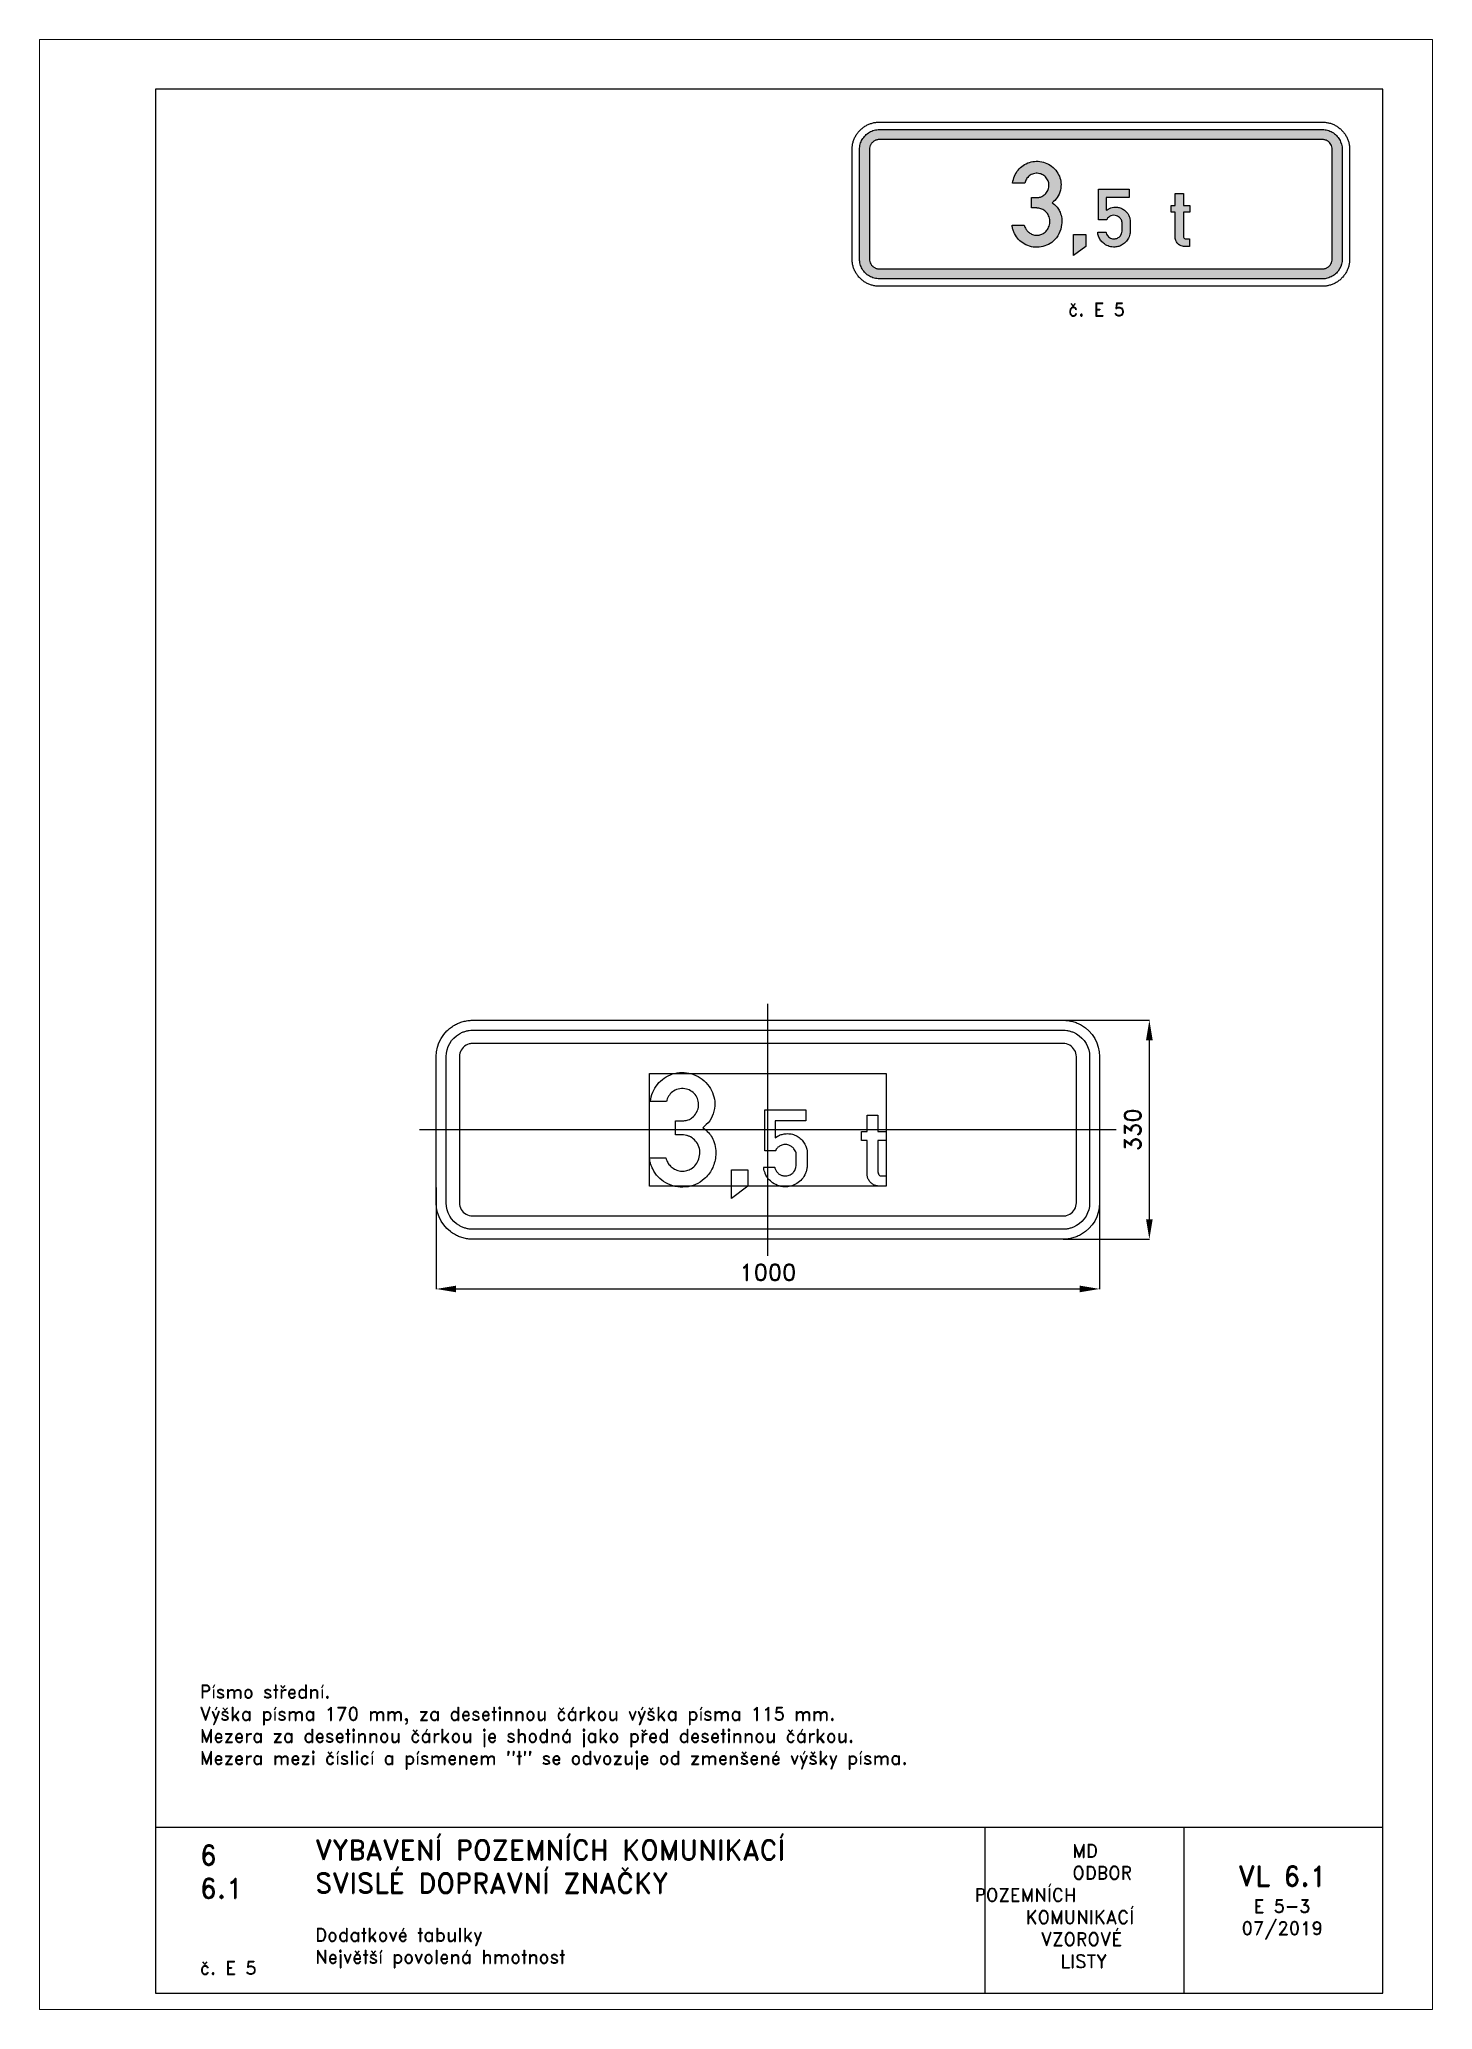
# Paper-space layout 'E 5-3' of a CAD drawing. Header units: millimetres. Extents: x 0 to 210, y 0 to 297.
# The model-space entities are those that its viewports show. They can reach past a viewport. Long polylines and large blocks are cut down to what shows.
import ezdxf

# ---------------------------------------------------------------- set-up
doc = ezdxf.new("R2010")
doc.units = ezdxf.units.MM
doc.header["$LTSCALE"] = 5
doc.linetypes.add('ČERCHOVANÁX2', pattern=[2, 1, -0.5, 0, -0.5])
doc.linetypes.add('ČÁRKOVANÁX2', pattern=[1.5, 1, -0.5])
for name, color, linetype in [('Kóty', 2, 'Continuous'), ('Rozpiska', 7, 'Continuous'), ('Značka', 7, 'Continuous')]:
    doc.layers.add(name, color=color, linetype=linetype)
doc.layers.add('Rámeček', color=6, linetype='Continuous', plot=False)
doc.styles.get("Standard").update_dxf_attribs({"font": 'romand.shx', "height": 25})
doc.dimstyles.get("Standard").update_dxf_attribs({"dimtxt": 25, "dimasz": 30, "dimexe": 0.18, "dimexo": 0.0625, "dimgap": 12.5, "dimtad": 1, "dimdec": 0, "dimzin": 0, "dimdsep": 46, "dimtxsty": 'Standard', "dimcen": 0.09, "dimadec": 0, "dimazin": 0, "dimtfac": 1, "dimtdec": 0, "dimtofl": 0, "dimtmove": 0, "dimatfit": 3, "dimfxl": 1, "dimtolj": 1, "dimtzin": 0, "dimarcsym": 0})

psp = doc.layouts.new('E 5-3')

# ---------------------------------------------------------------- texts
at = {"layer": 'Rozpiska', "color": 7, "attachment_point": 1}
for s, width, gutter_width, heights, insert, char_height in [('\\pi7.54762;č. E 5', 25, 75, [0], (147.4999999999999, 257.2841280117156), 2), ('Písmo střední.\\PVýška písma 170 mm, za desetinnou čárkou výška písma 115 mm.{\\H1.83333x; }\\PMezera za desetinnou čárkou je shodná jako před desetinnou čárkou.{\\H1.55556x; }\\PMezera mezi číslicí a písmenem "t" se odvozuje od zmenšené výšky písma.{\\H1.83862x; }', 166.2377924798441, 100, [0], (24.16971776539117, 48.93517266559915), 2), ('6', 149.04217740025, 100, [0], (24.16971776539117, 24.77143633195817), 3), ('{\\C6;VYBAVENÍ POZEMNÍCH KOMUNIKACÍ\\P}SVISLÉ DOPRAVNÍ ZNAČKY{\\H1.34524x; }', 149.04217740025, 100, [0], (41.56166878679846, 25.56072462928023), 3), ('\\pi14.7414;{\\C6;MD\\P\\pi2.36044;}ODBOR POZEMNÍCH{\\H1.57143x; }\\P\\pi7.69378;KOMUNIKACÍ{\\H1.5x; }\\P\\pi9.97949;{\\C6;VZOROVÉ\\H1.47619x; \\H0.67742x;\\P\\pi12.93187;LISTY\\H1.26984x; }', 33.10184048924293, 100, [0], (140.9534725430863, 24.94523992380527), 2), ('\\pi1.03113;{\\H1.5x;\\C6;VL 6.1\\P\\pi3.36444;\\H0.66667x;E 5-3\\H1.66666x; \\H0.6x;\\P\\pi1.5549;07/2019\\H1.80159x; }', 16.06225436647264, 100, [0], (179.6550617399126, 21.60975232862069), 2), ('6.1', 149.04217740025, 100, [0], (24.16971776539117, 19.77734483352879), 3), ('{\\C6;Dodatkové tabulky\\P}Největší povolená hmotnost{\\H1.83333x; }', 149.04217740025, 100, [0], (41.56166878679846, 12.28505153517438), 2), ('{\\C6;č. E 5}', 18.33049291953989, 100, [2.666666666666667], (24.16971776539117, 7.277565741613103), 2)]:
    psp.add_mtext_dynamic_manual_height_columns(s, width=width, gutter_width=gutter_width, heights=heights, dxfattribs=dict(at, insert=insert, char_height=char_height))

msp = doc.modelspace()

# ---------------------------------------------------------------- blocks, each defined once
blk = doc.blocks.new('*D0')
at = {"layer": 'Defpoints', "color": 0, "transparency": 16777216}
for p in [(433.4990485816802, 165), (575, 165), (445, -165)]:
    blk.add_point(p, dxfattribs=at)
at = {"layer": 'Kóty', "color": 0, "lineweight": -2, "transparency": 16777216}
for p, q in [((433.5615485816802, 165), (575.1800000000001, 165)), ((575, -135), (575, 135)), ((445.0625, -165), (575.1800000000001, -165))]:
    blk.add_line(p, q, dxfattribs=at)
at = {"layer": 'Kóty', "color": 0, "transparency": 16777216}
for points in [[(570, 135), (580, 134.9999999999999), (575, 165)], [(570, -135), (580, -135.0000000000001), (575, -165)]]:
    blk.add_solid(points, dxfattribs=at)
at = {"layer": 'Kóty', "color": 0, "transparency": 16777216, "insert": (550, 5.3118149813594e-14), "char_height": 25, "attachment_point": 5, "rotation": 90}
blk.add_mtext('\\A1;330', dxfattribs=at)
blk = doc.blocks.new('*D1')
at = {"layer": 'Defpoints', "color": 0, "transparency": 16777216}
for p in [(-500, -87.20060890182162), (500, -110), (500, -240)]:
    blk.add_point(p, dxfattribs=at)
at = {"layer": 'Kóty', "color": 0, "lineweight": -2, "transparency": 16777216}
for p, q in [((-500, -87.26310890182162), (-500, -240.18)), ((500, -110.0625), (500, -240.18)), ((-470, -240), (470, -240))]:
    blk.add_line(p, q, dxfattribs=at)
at = {"layer": 'Kóty', "color": 0, "transparency": 16777216}
for points in [[(-470, -235), (-470, -245), (-500, -240)], [(470, -235), (470, -245), (500, -240)]]:
    blk.add_solid(points, dxfattribs=at)
at = {"layer": 'Kóty', "color": 0, "transparency": 16777216, "insert": (1.530808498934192e-15, -215), "char_height": 25, "attachment_point": 5}
blk.add_mtext('\\A1;1000', dxfattribs=at)

# ---------------------------------------------------------------- dimensions: what is measured, and where the dimension line sits
at = {"layer": 'Kóty'}
dim = msp.add_linear_dim(base=(575, 165), p1=(445, -165), p2=(433.4990485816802, 165), angle=90, dimstyle='Standard', dxfattribs=at)
dim.commit()
dim.dimension.update_dxf_attribs({"geometry": '*D0', "text_midpoint": (550, 5.3118149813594e-14)})
dim = msp.add_linear_dim(base=(500, -240), p1=(-500, -87.20060890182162), p2=(500, -110), dimstyle='Standard', dxfattribs=at)
dim.commit()
dim.dimension.update_dxf_attribs({"geometry": '*D1', "text_midpoint": (1.530808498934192e-15, -215)})

# ---------------------------------------------------------------- linework, layer by layer
at = {"layer": 'Kóty'}
msp.add_lwpolyline([(61.29499999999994, -240), (136.295, -240)], dxfattribs=at)
at = {"layer": 'Značka', "color": 6, "linetype": 'ČERCHOVANÁX2', "ltscale": 5}
for points in [[(0, -190), (0, 190)], [(525, -3.214697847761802e-14), (-525, 3.214697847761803e-14)]]:
    msp.add_lwpolyline(points, dxfattribs=at)
at = {"layer": 'Značka', "color": 5}
for points in [[(-445, -165), (-445.2199999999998, -164.999), (-445.4299999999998, -164.998, -0.0321829), (-452.5300000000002, -164.501, -0.0354539), (-459.5100000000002, -163.0509999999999, -0.03627469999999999), (-466.2600000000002, -160.769, -0.0344327), (-472.6199999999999, -157.559, -0.03372969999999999), (-478.5500000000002, -153.607), (-483.8899999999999, -148.891), (-488.6100000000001, -143.554), (-492.5599999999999, -137.625), (-495.75, -131.258), (-498.0500000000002, -124.513), (-499.52, -117.53), (-500, -110.432), (-500, -110.216), (-500, -110), (-500, 110), (-500, 110.216), (-500, 110.432), (-499.5, 117.534), (-498.0500000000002, 124.513), (-495.77, 131.2619999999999), (-492.5599999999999, 137.625), (-488.6100000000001, 143.5519999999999), (-483.8899999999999, 148.891, -0.0341993), (-478.5500000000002, 153.611, -0.03422380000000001), (-472.6199999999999, 157.559, -0.0340535), (-466.2600000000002, 160.746, -0.03341980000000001), (-459.5100000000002, 163.0509999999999, -0.0341194), (-452.5300000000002, 164.525, -0.0367409), (-445.4299999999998, 164.998), (-445.2199999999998, 164.999), (-445, 165), (445, 165), (445.2200000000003, 164.999), (445.4300000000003, 164.998, -0.0321854), (452.5299999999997, 164.501, -0.0354339), (459.5100000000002, 163.0509999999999, -0.0362389), (466.2600000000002, 160.769, -0.0343837), (472.6199999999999, 157.559, -0.033726), (478.5500000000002, 153.607), (483.8900000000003, 148.891), (488.6099999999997, 143.5540000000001), (492.5600000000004, 137.625), (495.75, 131.258), (498.0500000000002, 124.513), (499.5200000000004, 117.53), (500, 110.432), (500, 110.216), (500, 110), (500, -110), (500, -110.216), (500, -110.432), (499.5, -117.534), (498.0500000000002, -124.513), (495.7700000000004, -131.2619999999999), (492.5600000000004, -137.625), (488.6099999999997, -143.552), (483.8900000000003, -148.891), (478.5500000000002, -153.611), (472.6199999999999, -157.559, -0.0340737), (466.2600000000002, -160.746, -0.0333976), (459.5100000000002, -163.0509999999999, -0.0341214), (452.5299999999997, -164.525, -0.0367456), (445.4300000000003, -164.998), (445.2200000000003, -164.999), (445, -165), (-445, -165)], [(-445, -150), (-445.1599999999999, -150), (-445.3099999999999, -149.999, -0.032183), (-450.48, -149.6369999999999, -0.0354467), (-455.5500000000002, -148.582, -0.03628550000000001), (-460.46, -146.923, -0.0344223), (-465.0900000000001, -144.5890000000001), (-469.4000000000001, -141.7140000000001), (-473.2800000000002, -138.284), (-476.7199999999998, -134.403), (-479.5900000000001, -130.091), (-481.9099999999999, -125.46), (-483.5799999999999, -120.5550000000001), (-484.6500000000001, -115.477), (-485, -110.3140000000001), (-485, -110.157), (-485, -110), (-485, 110), (-485, 110.1569999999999), (-485, 110.3140000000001), (-484.6399999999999, 115.479), (-483.5799999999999, 120.5550000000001), (-481.9200000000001, 125.4639999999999), (-479.5900000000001, 130.091), (-476.71, 134.402), (-473.2800000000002, 138.284), (-469.4000000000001, 141.717), (-465.0900000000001, 144.5889999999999, -0.0340291), (-460.46, 146.9059999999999, -0.03341980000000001), (-455.5500000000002, 148.582, -0.0341179), (-450.48, 149.654, -0.0367402), (-445.3099999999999, 149.999), (-445.1599999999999, 150), (-445, 150), (445, 150), (445.1599999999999, 150), (445.3100000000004, 149.999, -0.0321789), (450.4799999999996, 149.6369999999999, -0.0354579), (455.5500000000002, 148.582, -0.0362767), (460.46, 146.923), (465.0900000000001, 144.5889999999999), (469.3999999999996, 141.7139999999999), (473.2799999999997, 138.284), (476.7200000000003, 134.403), (479.5900000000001, 130.091), (481.9099999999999, 125.46), (483.5799999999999, 120.5550000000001), (484.6499999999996, 115.477), (485, 110.3140000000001), (485, 110.1569999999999), (485, 110), (485, -110), (485, -110.157), (485, -110.3140000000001), (484.6400000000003, -115.479), (483.5799999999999, -120.5550000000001), (481.9200000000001, -125.4640000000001), (479.5900000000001, -130.091), (476.71, -134.402), (473.2799999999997, -138.284), (469.3999999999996, -141.717), (465.0900000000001, -144.5890000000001), (460.46, -146.9059999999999, -0.0334086), (455.5500000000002, -148.582, -0.0341625), (450.4799999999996, -149.654, -0.0367524), (445.3100000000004, -149.999), (445.1599999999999, -150), (445, -150), (-445, -150)], [(-445, -130), (445, -130), (445.0799999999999, -130), (445.1599999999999, -129.999, 0.0321657), (447.7399999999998, -129.818, 0.0354037), (450.2799999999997, -129.2909999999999), (452.7299999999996, -128.461), (455.0500000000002, -127.294), (457.1999999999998, -125.857), (459.1400000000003, -124.1420000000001), (460.8599999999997, -122.201), (462.29, -120.045), (463.4499999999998, -117.73), (464.29, -115.277), (464.8299999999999, -112.7380000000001), (465, -110.157), (465, -110.079), (465, -110), (465, 110), (465, 110.079), (465, 110.1569999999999), (464.8199999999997, 112.74), (464.29, 115.277), (463.46, 117.732), (462.29, 120.0450000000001), (460.8599999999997, 122.201), (459.1400000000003, 124.1420000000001), (457.1999999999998, 125.859), (455.0500000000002, 127.2940000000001), (452.7299999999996, 128.453), (450.2799999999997, 129.2909999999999), (447.7399999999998, 129.827, 0.0367311), (445.1599999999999, 129.999), (445.0799999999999, 130), (445, 130), (-445, 130), (-445.0799999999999, 130), (-445.1599999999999, 129.999, 0.0321848), (-447.7399999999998, 129.818, 0.0354579), (-450.2800000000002, 129.2909999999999), (-452.73, 128.461), (-455.0500000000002, 127.2940000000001), (-457.1999999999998, 125.857), (-459.1399999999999, 124.1420000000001), (-460.8600000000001, 122.201), (-462.29, 120.0450000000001), (-463.4499999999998, 117.73), (-464.29, 115.277), (-464.8299999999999, 112.7380000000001), (-465, 110.1569999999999), (-465, 110.079), (-465, 110), (-465, -110), (-465, -110.079), (-465, -110.157), (-464.8200000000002, -112.74), (-464.29, -115.277), (-463.46, -117.732), (-462.29, -120.045), (-460.8600000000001, -122.201), (-459.1399999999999, -124.1420000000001), (-457.1999999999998, -125.859), (-455.0500000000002, -127.294), (-452.73, -128.453), (-450.2800000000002, -129.2909999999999), (-447.7399999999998, -129.827, 0.03674649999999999), (-445.1599999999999, -129.999), (-445.0799999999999, -130), (-445, -130)], [(-153.9150000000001, -42.447), (-153.265, -44.43700000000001), (-152.535, -46.39599999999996, 0.066975), (-149.1350000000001, -52.21000000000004, 0.0673492), (-144.285, -56.96799999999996, 0.0796089), (-137.4050000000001, -60.86400000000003, 0.0835012), (-129.6750000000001, -62.36900000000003, 0.0787287), (-122.3649999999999, -61.649, 0.0773143), (-115.6350000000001, -58.73900000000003, 0.0948692), (-108.6049999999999, -52.50099999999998, 0.08741360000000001), (-104.1950000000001, -44.09400000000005, 0.0973977), (-102.5649999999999, -33.48199999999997, 0.104453), (-105.1650000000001, -23.12699999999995, 0.0948543), (-110.6350000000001, -15.21600000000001, 0.09565499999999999), (-118.5749999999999, -9.899000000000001, 0.045603), (-122.6950000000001, -8.432000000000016, 0.0433237), (-126.985, -7.721000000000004), (-127.9450000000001, -7.649999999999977), (-128.9150000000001, -7.59699999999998), (-139.3950000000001, -7.59699999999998), (-139.3950000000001, 13.65300000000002), (-128.535, 13.65300000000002), (-127.6149999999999, 13.62300000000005, 0.00995843), (-126.6950000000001, 13.61799999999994, 0.0895098), (-120.005, 14.98299999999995, 0.0781832), (-114.005, 18.52300000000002, 0.098567), (-107.8649999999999, 25.37200000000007, 0.09979339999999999), (-104.8249999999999, 34.01800000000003, 0.0968699), (-104.9250000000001, 42.91599999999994, 0.09870930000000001), (-108.3549999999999, 51.10599999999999, 0.100561), (-114.5849999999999, 57.67100000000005, 0.0976282), (-122.8950000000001, 61.37699999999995, 0.106008), (-132.8149999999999, 61.86699999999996, 0.108979), (-142.0649999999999, 58.22500000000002, 0.09632230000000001), (-148.545, 52.25999999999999, 0.100249), (-152.235, 44.44799999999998), (-152.485, 43.476), (-152.715, 42.5), (-177.3249999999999, 42.5), (-176.6550000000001, 46.18700000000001), (-175.8349999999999, 49.84900000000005, -0.0709099), (-170.505, 62.673, -0.07658789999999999), (-161.6750000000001, 73.47199999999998, -0.0789579), (-150.255, 81.48400000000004, -0.0763755), (-136.9350000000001, 85.65499999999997, -0.077803), (-122.545, 86.03099999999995, -0.07797369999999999), (-108.725, 82.00700000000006, -0.0810085), (-96.01499999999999, 73.83400000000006, -0.08098739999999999), (-86.55499999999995, 62.08500000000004, -0.07630060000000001), (-81.31499999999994, 49.58400000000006, -0.0798076), (-80.16500000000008, 36.00099999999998, -0.0920731), (-83.78499999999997, 20.48299999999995, -0.105098), (-92.80499999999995, 7.721000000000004), (-95.44500000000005, 5.317000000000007), (-98.20500000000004, 3.064000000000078), (-95.6450000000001, 1.158000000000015), (-93.15500000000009, -0.8500000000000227, -0.0580526), (-86.71500000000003, -7.895999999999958, -0.0589158), (-82.05499999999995, -16.25599999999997, -0.07488439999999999), (-78.755, -28.34000000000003, -0.0641125), (-78.8850000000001, -41.02999999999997, -0.0894096), (-84.26499999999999, -59.30700000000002, -0.10188), (-95.8649999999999, -74.16200000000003, -0.0873349), (-108.975, -82.5865, -0.08096619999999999), (-124.205, -86.27499999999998, -0.0796525), (-139.6950000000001, -85.45690000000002, -0.0826647), (-154.0749999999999, -79.79369999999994, -0.0768189), (-165.3749999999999, -70.94600000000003, -0.0765831), (-173.485, -59.16399999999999, -0.0410902), (-176.3649999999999, -52.24900000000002, -0.04037569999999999), (-178.0849999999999, -44.99700000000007), (-178.285, -43.72299999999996), (-178.455, -42.447), (-153.9150000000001, -42.447)], [(10.1350000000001, -56.322), (10.33499999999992, -57.05999999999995), (10.55499999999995, -57.79499999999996, 0.06133350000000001), (12.43500000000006, -61.96900000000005, 0.0760586), (15.3549999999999, -65.47399999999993, 0.0812567), (19.08499999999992, -68.03300000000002, 0.07402539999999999), (23.48500000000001, -69.35500000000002, 0.102539), (30.3649999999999, -69.14800000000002, 0.116981), (36.42500000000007, -66.15700000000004, 0.0723341), (39.255, -63.29499999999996, 0.0588461), (41.255, -59.78399999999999), (42.26499999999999, -56.875), (42.71500000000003, -53.85400000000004), (42.745, -53.03999999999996), (42.755, -52.22500000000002), (42.755, -38.28099999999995), (42.62500000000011, -36.65899999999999), (42.3950000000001, -35.05899999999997, 0.0682912), (41.18500000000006, -31.71799999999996, 0.05403350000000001), (39.18500000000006, -28.71000000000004, 0.0692676), (35.6450000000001, -25.31899999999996, 0.08054069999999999), (31.32499999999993, -23.13999999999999, 0.097812), (25.57499999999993, -22.32500000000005, 0.0911324), (19.82499999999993, -23.69100000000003, 0.0854921), (15.23500000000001, -26.46100000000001, 0.103675), (12.05499999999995, -30.59100000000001), (11.80499999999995, -31.09699999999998), (11.56499999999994, -31.60900000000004), (-4.574999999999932, -31.60900000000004), (-4.574999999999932, 30), (57.02499999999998, 30), (57.02499999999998, 13.601), (10.81499999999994, 13.601), (10.81499999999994, -12.274), (12.71500000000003, -10.98299999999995), (14.65500000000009, -9.770999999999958, -0.0517327), (20.07499999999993, -7.355999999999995, -0.0527129), (25.90500000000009, -6.105000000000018, -0.065794), (33.29499999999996, -6.113000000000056, -0.0655516), (40.43500000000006, -8.033999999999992, -0.0693698), (47.30499999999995, -11.81700000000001, -0.0713634), (52.83499999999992, -17.33000000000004, -0.0596495), (56.32499999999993, -22.995, -0.0537826), (58.45500000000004, -29.29700000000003), (58.95500000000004, -31.86500000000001), (59.1450000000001, -34.46000000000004), (59.15500000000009, -34.80700000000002), (59.1450000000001, -35.15499999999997), (59.1450000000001, -53.61500000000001), (59.1350000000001, -54.43499999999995), (59.1049999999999, -55.25599999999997, -0.0453334), (58.3649999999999, -60.51199999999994, -0.04365119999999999), (56.69500000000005, -65.59400000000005, -0.08087530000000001), (51.33499999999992, -74.49000000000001, -0.0845302), (43.40500000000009, -81.19060000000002, -0.06980789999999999), (35.93500000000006, -84.6671, -0.0667838), (27.77499999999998, -86.00620000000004, -0.08462739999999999), (16.95500000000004, -84.75369999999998, -0.08872360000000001), (7.19500000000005, -79.94479999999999, -0.0741941), (0.6450000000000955, -73.86000000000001, -0.07097560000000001), (-3.895000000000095, -66.19299999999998, -0.0357607), (-5.385000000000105, -62.08100000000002, -0.03719219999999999), (-6.254999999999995, -57.81899999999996), (-6.354999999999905, -57.07100000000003), (-6.435000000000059, -56.322), (10.1350000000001, -56.322)], [(178.3049999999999, -84.98800000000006), (167.9450000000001, -84.98800000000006), (167.1450000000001, -84.94259999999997), (166.3349999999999, -84.88020000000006, -0.0635391), (161.6149999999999, -83.81899999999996, -0.071662), (157.3349999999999, -81.53800000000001, -0.0792971), (153.455, -77.89549999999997, -0.07177760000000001), (150.8149999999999, -73.25999999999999), (150.025, -71.00400000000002), (149.6250000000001, -68.67200000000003), (149.5949999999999, -68.11000000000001), (149.5649999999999, -67.54600000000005), (149.5649999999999, -16.20399999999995), (141.295, -16.20399999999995), (141.295, -2.787000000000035), (149.5649999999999, -2.787000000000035), (149.5649999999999, 21.79399999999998), (165.955, 21.79399999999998), (165.955, -2.787000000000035), (178.4350000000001, -2.787000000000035), (178.455, -16.20399999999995), (165.955, -16.20399999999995), (165.955, -64.19200000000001), (165.985, -64.50400000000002), (166.025, -64.81500000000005), (166.3449999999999, -66.19799999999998), (166.985, -67.47399999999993, 0.102035), (168.3349999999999, -68.84199999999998, 0.119799), (170.0849999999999, -69.51099999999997), (170.4250000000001, -69.55600000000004), (170.775, -69.58299999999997), (178.3049999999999, -69.58299999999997), (178.3049999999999, -84.98800000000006)]]:
    msp.add_lwpolyline(points, format="xyb", dxfattribs=at)
at = {"layer": 'Značka', "color": 6, "linetype": 'ČÁRKOVANÁX2', "ltscale": 2.5}
msp.add_lwpolyline([(-178.455, -85), (-178.455, 85), (178.455, 85), (178.455, -85), (-178.455, -85)], dxfattribs=at)
at = {"layer": 'Značka', "color": 5}
msp.add_lwpolyline([(-54.80499999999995, -103.4167), (-54.80499999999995, -60.63300000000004), (-30.43500000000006, -60.63300000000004), (-30.43500000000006, -85), (-54.80499999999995, -103.4167)], dxfattribs=at)

msp.set_redraw_order([(e.dxf.handle, doc.entitydb.next_handle()) for e in msp.query("TEXT MTEXT ATTDEF DIMENSION ARC_DIMENSION")])  # texts and dimensions are drawn at this point

# ---------------------------------------------------------------- hatches: boundary and pattern name
at = {"layer": 'Značka'}
h = psp.add_hatch(color=249, dxfattribs=at)
h.dxf.hatch_style = 1
edge = h.paths.add_edge_path(flags=0)
edge.add_line((173.373249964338, 265.7816862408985), (172.5962499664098, 265.7816862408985))
edge.add_line((172.5962499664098, 265.7816862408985), (172.53624996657, 265.7850912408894))
edge.add_line((172.53624996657, 265.7850912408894), (172.475499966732, 265.7897712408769))
edge.add_arc((172.6103893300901, 267.2167861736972), 1.433376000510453, 250.0575902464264, 264.6001298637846, ccw=False)
edge.add_arc((172.5547471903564, 267.068988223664), 1.275463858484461, 233.7470400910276, 250.1427326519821, ccw=False)
edge.add_arc((172.5108625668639, 267.0886969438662), 1.266280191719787, 217.740534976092, 235.8761427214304, ccw=False)
edge.add_arc((172.6151631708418, 267.1735321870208), 1.400690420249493, 201.4512598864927, 217.873310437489, ccw=False)
edge.add_line((171.3114999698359, 266.6612862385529), (171.2522499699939, 266.8304862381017))
edge.add_line((171.2522499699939, 266.8304862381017), (171.222249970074, 267.0053862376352))
edge.add_line((171.222249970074, 267.0053862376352), (171.21999997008, 267.0475362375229))
edge.add_line((171.21999997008, 267.0475362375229), (171.2177499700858, 267.0898362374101))
edge.add_line((171.2177499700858, 267.0898362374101), (171.2177499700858, 270.9404862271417))
edge.add_line((171.2177499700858, 270.9404862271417), (170.5974999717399, 270.9404862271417))
edge.add_line((170.5974999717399, 270.9404862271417), (170.5974999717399, 271.9467612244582))
edge.add_line((170.5974999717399, 271.9467612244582), (171.2177499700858, 271.9467612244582))
edge.add_line((171.2177499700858, 271.9467612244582), (171.2177499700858, 273.790336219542))
edge.add_line((171.2177499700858, 273.790336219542), (172.446999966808, 273.790336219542))
edge.add_line((172.446999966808, 273.790336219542), (172.446999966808, 271.9467612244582))
edge.add_line((172.446999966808, 271.9467612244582), (173.382999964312, 271.9467612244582))
edge.add_line((173.382999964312, 271.9467612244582), (173.3844999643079, 270.9404862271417))
edge.add_line((173.3844999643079, 270.9404862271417), (172.446999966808, 270.9404862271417))
edge.add_line((172.446999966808, 270.9404862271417), (172.446999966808, 267.3413862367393))
edge.add_line((172.446999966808, 267.3413862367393), (172.4492499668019, 267.3179862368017))
edge.add_line((172.4492499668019, 267.3179862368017), (172.4522499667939, 267.2946612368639))
edge.add_line((172.4522499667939, 267.2946612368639), (172.4762499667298, 267.1909362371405))
edge.add_line((172.4762499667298, 267.1909362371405), (172.524249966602, 267.0952362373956))
edge.add_arc((172.8236420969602, 267.2894301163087), 0.3568569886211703, 212.9685388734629, 236.2725877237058)
edge.add_arc((172.7943288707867, 267.2375141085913), 0.2974363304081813, 235.4160185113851, 262.7416992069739)
edge.add_line((172.7567499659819, 266.9424612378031), (172.7822499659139, 266.9390862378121))
edge.add_line((172.7822499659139, 266.9390862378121), (172.8084999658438, 266.9370612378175))
edge.add_line((172.8084999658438, 266.9370612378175), (173.373249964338, 266.9370612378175))
edge.add_line((173.373249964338, 266.9370612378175), (173.373249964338, 265.7816862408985))
edge = h.paths.add_edge_path(flags=0)
edge.add_line((160.760499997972, 267.9316362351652), (160.775499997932, 267.8762862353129))
edge.add_line((160.775499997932, 267.8762862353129), (160.7919999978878, 267.8211612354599))
edge.add_arc((162.1337154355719, 268.2372009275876), 1.404738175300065, 197.2276400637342, 211.266656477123)
edge.add_arc((161.9015556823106, 268.092349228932), 1.131120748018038, 211.0986055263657, 228.496455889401)
edge.add_arc((161.8784659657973, 268.004289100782), 1.050673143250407, 226.2566600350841, 244.83849919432)
edge.add_arc((161.9297663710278, 268.1121114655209), 1.170076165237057, 244.8096232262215, 261.7441079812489)
edge.add_arc((161.9822965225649, 268.2067541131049), 1.271860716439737, 260.0141696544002, 283.4325307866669)
edge.add_arc((162.0321556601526, 268.0398683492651), 1.098001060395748, 282.9249192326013, 309.6136893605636)
edge.add_arc((162.1003866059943, 268.0310731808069), 1.04877263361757, 307.0476431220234, 323.5965752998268)
edge.add_arc((161.9046719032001, 268.1753724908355), 1.291932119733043, 323.5970061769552, 337.0680037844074)
edge.add_line((163.0944999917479, 267.6719862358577), (163.1702499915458, 267.8901612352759))
edge.add_line((163.1702499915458, 267.8901612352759), (163.2039999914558, 268.1167362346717))
edge.add_line((163.2039999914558, 268.1167362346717), (163.20624999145, 268.1777862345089))
edge.add_line((163.20624999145, 268.1777862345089), (163.2069999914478, 268.2389112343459))
edge.add_line((163.2069999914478, 268.2389112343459), (163.2069999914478, 269.2847112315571))
edge.add_line((163.2069999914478, 269.2847112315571), (163.197249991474, 269.4063612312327))
edge.add_line((163.197249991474, 269.4063612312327), (163.1799999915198, 269.5263612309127))
edge.add_arc((162.2215996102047, 269.3209810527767), 0.9801593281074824, 12.09525251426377, 27.72217976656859)
edge.add_arc((161.9735005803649, 269.1977485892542), 1.257121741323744, 27.43391196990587, 39.80544728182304)
edge.add_arc((161.8929966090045, 269.1760561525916), 1.333309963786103, 38.3067091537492, 54.15635718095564)
edge.add_arc((162.0077660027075, 269.3393948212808), 1.133701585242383, 54.02430192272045, 72.4431129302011)
edge.add_arc((161.9793888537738, 269.359152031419), 1.123909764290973, 70.75979471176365, 93.10557267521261)
edge.add_arc((161.9815880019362, 269.2569799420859), 1.226055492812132, 92.94951866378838, 113.7779924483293)
edge.add_arc((161.9181970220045, 269.2757719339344), 1.184374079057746, 111.3374769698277, 130.8832960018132)
edge.add_arc((161.762647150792, 269.4474033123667), 0.9528171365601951, 130.5666125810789, 154.2425870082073)
edge.add_line((160.904499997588, 269.861461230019), (160.885749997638, 269.8235112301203))
edge.add_line((160.885749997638, 269.8235112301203), (160.867749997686, 269.7851112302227))
edge.add_line((160.867749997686, 269.7851112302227), (159.6572500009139, 269.7851112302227))
edge.add_line((159.6572500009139, 269.7851112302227), (159.6572500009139, 274.4057862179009))
edge.add_line((159.6572500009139, 274.4057862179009), (164.277249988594, 274.4057862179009))
edge.add_line((164.277249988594, 274.4057862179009), (164.277249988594, 273.1758612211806))
edge.add_line((164.277249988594, 273.1758612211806), (160.8114999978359, 273.1758612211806))
edge.add_line((160.8114999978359, 273.1758612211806), (160.8114999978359, 271.2352362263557))
edge.add_line((160.8114999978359, 271.2352362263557), (160.953999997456, 271.3320612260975))
edge.add_line((160.953999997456, 271.3320612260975), (161.0994999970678, 271.4229612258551))
edge.add_arc((162.1757000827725, 269.5543562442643), 2.156360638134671, 108.0935613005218, 119.939262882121, ccw=False)
edge.add_arc((162.1683697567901, 269.5830275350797), 2.126831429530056, 96.07599609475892, 108.1457319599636, ccw=False)
edge.add_arc((162.2181050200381, 269.6007227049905), 2.115122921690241, 82.40938865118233, 97.46656099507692, ccw=False)
edge.add_arc((162.2181393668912, 269.5917652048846), 2.123997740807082, 67.44036832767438, 82.44222525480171, ccw=False)
edge.add_arc((162.2730364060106, 269.5634134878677), 2.130009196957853, 53.2239211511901, 69.09687968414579, ccw=False)
edge.add_arc((162.3145176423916, 269.6172225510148), 2.062075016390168, 36.92439981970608, 53.25200649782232, ccw=False)
edge.add_arc((162.3194960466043, 269.5504685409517), 2.098955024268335, 24.808469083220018, 38.46294832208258, ccw=False)
edge.add_arc((162.113940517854, 269.4544112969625), 2.325845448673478, 12.51753319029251, 24.83173307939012, ccw=False)
edge.add_line((164.384499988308, 269.9585112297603), (164.421999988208, 269.7659112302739))
edge.add_line((164.421999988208, 269.7659112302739), (164.4362499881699, 269.5712862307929))
edge.add_line((164.4362499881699, 269.5712862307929), (164.436999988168, 269.5452612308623))
edge.add_line((164.436999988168, 269.5452612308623), (164.4362499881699, 269.5191612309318))
edge.add_line((164.4362499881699, 269.5191612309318), (164.4362499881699, 268.1346612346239))
edge.add_line((164.4362499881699, 268.1346612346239), (164.4354999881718, 268.0731612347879))
edge.add_line((164.4354999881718, 268.0731612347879), (164.4332499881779, 268.0115862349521))
edge.add_arc((162.2360737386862, 268.1199229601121), 2.199845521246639, 346.79464722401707, 357.17718863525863, ccw=False)
edge.add_arc((162.1363547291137, 268.1427786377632), 2.302148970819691, 336.81003351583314, 346.8078048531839, ccw=False)
edge.add_arc((162.0025556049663, 268.1371620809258), 2.423616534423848, 319.68278075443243, 338.1777801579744, ccw=False)
edge.add_arc((162.0774567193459, 268.0641818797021), 2.319297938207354, 300.53328128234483, 319.8602308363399, ccw=False)
edge.add_arc((162.0464074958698, 267.9327440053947), 2.223827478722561, 286.9705891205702, 302.9434688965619, ccw=False)
edge.add_arc((162.0152154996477, 268.0362943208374), 2.33197304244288, 271.67796651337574, 286.9609918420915, ccw=False)
edge.add_arc((161.9532657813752, 268.1323944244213), 2.430564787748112, 253.722418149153, 273.0714860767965, ccw=False)
edge.add_arc((161.9142671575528, 268.0259414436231), 2.317460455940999, 233.62940992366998, 253.9102563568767, ccw=False)
edge.add_arc((161.8236335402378, 268.0342808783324), 2.271765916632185, 218.6221492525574, 235.5950860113, ccw=False)
edge.add_arc((161.8937287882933, 268.0971127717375), 2.365754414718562, 202.512229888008, 218.751407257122, ccw=False)
edge.add_arc((161.8056159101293, 268.1257468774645), 2.296108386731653, 195.8220621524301, 204.0143199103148, ccw=False)
edge.add_arc((161.7095388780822, 268.0975295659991), 2.195978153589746, 187.277305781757, 195.7972031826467, ccw=False)
edge.add_line((159.5312500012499, 267.8193612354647), (159.5237500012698, 267.8754612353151))
edge.add_line((159.5237500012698, 267.8754612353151), (159.5177500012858, 267.9316362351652))
edge.add_line((159.5177500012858, 267.9316362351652), (160.760499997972, 267.9316362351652))
h.paths.add_polyline_path([(155.8900000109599, 264.3995337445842), (155.8900000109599, 267.6083112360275), (157.7177500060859, 267.6083112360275), (157.7177500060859, 265.7807862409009)], flags=0)
edge = h.paths.add_edge_path(flags=0)
edge.add_line((148.456750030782, 268.9722612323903), (148.5055000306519, 268.8230112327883))
edge.add_line((148.5055000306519, 268.8230112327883), (148.5602500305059, 268.6760862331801))
edge.add_arc((150.3081084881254, 269.4056392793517), 1.894005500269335, 202.6555711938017, 217.9822212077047)
edge.add_arc((150.3157426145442, 269.4057254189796), 1.900081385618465, 217.8425979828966, 233.2546232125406)
edge.add_arc((150.348795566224, 269.347238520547), 1.873998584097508, 231.3747209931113, 249.5813397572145)
edge.add_arc((150.3204629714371, 269.2581997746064), 1.780675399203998, 249.4361858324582, 268.5289589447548)
edge.add_arc((150.3784629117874, 269.2352675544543), 1.760214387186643, 266.6221419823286, 284.6282902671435)
edge.add_arc((150.3738702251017, 269.2636167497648), 1.78880656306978, 284.5413060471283, 302.2252590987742)
edge.add_arc((150.3695894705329, 269.3611942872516), 1.874261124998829, 300.745155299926, 322.4226959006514)
edge.add_arc((150.2308735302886, 269.4721797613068), 2.051883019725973, 322.3287014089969, 342.3116286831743)
edge.add_arc((150.2233420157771, 269.5575002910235), 2.086478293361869, 340.1417708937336, 362.3934943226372)
edge.add_arc((150.3719896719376, 269.5713237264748), 1.937397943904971, 2.168630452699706, 26.02099910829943)
edge.add_arc((150.3581649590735, 269.6463886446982), 1.918299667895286, 23.82454333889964, 45.49869956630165)
edge.add_arc((150.3723141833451, 269.6718398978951), 1.890245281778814, 45.26385562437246, 67.11986869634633)
edge.add_arc((150.3508368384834, 269.7779290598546), 1.801887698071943, 65.17871382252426, 75.62291552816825)
edge.add_arc((150.3302399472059, 269.6968708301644), 1.885521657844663, 75.62823664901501, 85.55109219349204)
edge.add_line((150.4765000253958, 271.5767112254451), (150.404500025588, 271.5820362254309))
edge.add_line((150.404500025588, 271.5820362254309), (150.3317500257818, 271.5860112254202))
edge.add_line((150.3317500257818, 271.5860112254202), (149.5457500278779, 271.5860112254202))
edge.add_line((149.5457500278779, 271.5860112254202), (149.5457500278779, 273.1797612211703))
edge.add_line((149.5457500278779, 273.1797612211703), (150.3602500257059, 273.1797612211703))
edge.add_line((150.3602500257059, 273.1797612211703), (150.429250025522, 273.1775112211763))
edge.add_arc((150.4731632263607, 274.9093526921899), 1.732398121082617, 268.5474986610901, 270.8297272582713)
edge.add_arc((150.4654835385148, 274.6184786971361), 1.441714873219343, 271.302298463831, 291.761908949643)
edge.add_arc((150.3812218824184, 274.8423936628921), 1.680918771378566, 291.5996579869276, 309.4815517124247)
edge.add_arc((150.3900504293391, 274.9584884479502), 1.766751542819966, 306.8657899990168, 329.3829488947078)
edge.add_arc((150.416196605, 274.9484030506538), 1.739120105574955, 329.2301885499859, 352.0256797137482)
edge.add_arc((150.4286273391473, 275.0216369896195), 1.738555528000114, 349.5779447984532, 371.7098359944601)
edge.add_arc((150.4618285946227, 275.0364251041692), 1.703061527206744, 11.44937344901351, 33.99883085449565)
edge.add_arc((150.4284329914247, 275.0850621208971), 1.704572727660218, 32.01538656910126, 54.98505077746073)
edge.add_arc((150.3899025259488, 275.0393194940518), 1.764152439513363, 54.81259752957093, 77.11665008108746)
edge.add_arc((150.3255559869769, 275.042569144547), 1.77646526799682, 75.06974149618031, 99.2745866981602)
edge.add_arc((150.3115446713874, 275.0866609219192), 1.730704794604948, 99.05204956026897, 123.9300194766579)
edge.add_arc((150.2528677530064, 275.0492867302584), 1.730360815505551, 121.6265580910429, 143.6341088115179)
edge.add_arc((150.1675528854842, 275.0991156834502), 1.632149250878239, 143.2668446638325, 166.1657174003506)
edge.add_line((148.582750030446, 275.4893862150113), (148.5640000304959, 275.4164862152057))
edge.add_line((148.5640000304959, 275.4164862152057), (148.5467500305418, 275.3432862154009))
edge.add_line((148.5467500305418, 275.3432862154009), (146.7010000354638, 275.3432862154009))
edge.add_line((146.7010000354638, 275.3432862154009), (146.7512500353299, 275.6198112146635))
edge.add_line((146.7512500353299, 275.6198112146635), (146.8127500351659, 275.894461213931))
edge.add_arc((150.3864975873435, 274.973088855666), 3.690609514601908, 149.3188151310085, 165.5430105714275, ccw=False)
edge.add_arc((150.1718933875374, 275.1121719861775), 3.435091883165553, 131.9689945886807, 149.4874490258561, ccw=False)
edge.add_arc((150.1937347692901, 275.2716548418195), 3.333387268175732, 116.02340884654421, 134.0817613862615, ccw=False)
edge.add_arc((150.2487473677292, 275.1725458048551), 3.446589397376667, 98.65229878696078, 116.12235781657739, ccw=False)
edge.add_arc((150.3599399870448, 275.1471101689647), 3.490076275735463, 82.59911297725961, 100.39439811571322, ccw=False)
edge.add_arc((150.365999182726, 275.1541802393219), 3.482288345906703, 64.84882232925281, 82.68299312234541, ccw=False)
edge.add_arc((150.4433394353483, 275.0773081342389), 3.520499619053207, 47.99481957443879, 66.52014746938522, ccw=False)
edge.add_arc((150.4517419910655, 275.0769583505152), 3.515142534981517, 29.5798835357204, 48.10040718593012, ccw=False)
edge.add_arc((150.6511565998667, 275.0632001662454), 3.350329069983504, 14.015300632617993, 31.46829330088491, ccw=False)
edge.add_arc((150.7740100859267, 275.0967635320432), 3.223005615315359, -4.286548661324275, 13.965321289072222, ccw=False)
edge.add_arc((150.7189148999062, 275.0048727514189), 3.272479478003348, 336.3478762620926, 357.3901485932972, ccw=False)
edge.add_arc((151.12659510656, 274.8048738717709), 2.818877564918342, 312.7485805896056, 336.7471671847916, ccw=False)
edge.add_line((153.0400000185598, 272.7348612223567), (152.842000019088, 272.5545612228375))
edge.add_line((152.842000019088, 272.5545612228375), (152.6350000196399, 272.385586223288))
edge.add_line((152.6350000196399, 272.385586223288), (152.827000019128, 272.2426362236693))
edge.add_line((152.827000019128, 272.2426362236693), (153.0137500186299, 272.0920362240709))
edge.add_arc((150.9871816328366, 269.7548108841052), 3.09347728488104, 35.78223694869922, 49.071996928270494, ccw=False)
edge.add_arc((151.0201584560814, 269.7721853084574), 3.056570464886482, 22.39254837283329, 35.87946485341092, ccw=False)
edge.add_arc((150.9613034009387, 269.6617961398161), 3.154046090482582, 6.709240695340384, 23.839508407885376, ccw=False)
edge.add_arc((150.3928800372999, 269.5922740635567), 3.726700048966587, -7.923643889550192, 6.7497761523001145, ccw=False)
edge.add_arc((150.0800382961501, 269.5123640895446), 4.027395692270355, 333.37931705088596, 353.8161457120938, ccw=False)
edge.add_arc((150.5399618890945, 269.2634043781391), 3.504711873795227, 310.3799227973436, 333.64881374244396, ccw=False)
edge.add_arc((150.5240077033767, 269.070845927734), 3.371144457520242, 292.74232981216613, 312.7073570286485, ccw=False)
edge.add_arc((150.4075487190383, 269.327293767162), 3.652685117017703, 274.35627890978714, 292.87197552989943, ccw=False)
edge.add_arc((150.2954819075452, 269.339013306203), 3.674555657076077, 257.8684743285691, 276.08502251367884, ccw=False)
edge.add_arc((150.2597488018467, 269.1982706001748), 3.529450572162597, 239.0530638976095, 257.9554396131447, ccw=False)
edge.add_arc((150.167807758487, 269.2448817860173), 3.523646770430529, 223.15414159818, 240.7252276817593, ccw=False)
edge.add_arc((150.1608184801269, 269.25060401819), 3.522473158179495, 205.7824389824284, 223.2997997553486, ccw=False)
edge.add_arc((150.0310780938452, 269.2897618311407), 3.423907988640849, 197.9050965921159, 207.3169821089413, ccw=False)
edge.add_arc((150.0707534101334, 269.3065068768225), 3.4668118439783, 188.7184391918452, 197.9668446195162, ccw=False)
edge.add_line((146.644000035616, 268.7810112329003), (146.629000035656, 268.8765612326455))
edge.add_line((146.629000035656, 268.8765612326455), (146.6162500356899, 268.9722612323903))
edge.add_line((146.6162500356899, 268.9722612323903), (148.456750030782, 268.9722612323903))
edge = h.paths.add_edge_path(flags=16)
edge.add_line((126.6250000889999, 262.4057862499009), (193.3749999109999, 262.4057862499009))
edge.add_line((193.3749999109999, 262.4057862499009), (193.3809999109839, 262.4058012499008))
edge.add_line((193.3809999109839, 262.4058012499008), (193.3869999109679, 262.4058312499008))
edge.add_arc((193.3784715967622, 263.9140967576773), 1.508289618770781, 270.3239689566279, 277.6976364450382)
edge.add_arc((193.397225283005, 263.7805728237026), 1.373457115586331, 277.6684437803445, 285.7917361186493)
edge.add_arc((193.4345999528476, 263.7547097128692), 1.33871148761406, 284.5536462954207, 292.8640093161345)
edge.add_arc((193.4059911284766, 263.82872984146), 1.418033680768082, 292.7670714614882, 300.643239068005)
edge.add_line((194.1287499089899, 262.6087137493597), (194.28999990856, 262.7165112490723))
edge.add_line((194.28999990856, 262.7165112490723), (194.4354999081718, 262.8451287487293))
edge.add_line((194.4354999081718, 262.8451287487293), (194.5644999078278, 262.9906887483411))
edge.add_line((194.5644999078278, 262.9906887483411), (194.671749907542, 263.1523887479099))
edge.add_line((194.671749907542, 263.1523887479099), (194.7587499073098, 263.3260212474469))
edge.add_line((194.7587499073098, 263.3260212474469), (194.8217499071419, 263.5099737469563))
edge.add_line((194.8217499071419, 263.5099737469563), (194.862249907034, 263.7004062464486))
edge.add_line((194.862249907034, 263.7004062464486), (194.874999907, 263.8940037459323))
edge.add_line((194.874999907, 263.8940037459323), (194.874999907, 263.8998987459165))
edge.add_line((194.874999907, 263.8998987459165), (194.874999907, 263.9057862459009))
edge.add_line((194.874999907, 263.9057862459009), (194.874999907, 280.4057862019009))
edge.add_line((194.874999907, 280.4057862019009), (194.874999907, 280.4117112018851))
edge.add_line((194.874999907, 280.4117112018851), (194.874999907, 280.4175612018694))
edge.add_line((194.874999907, 280.4175612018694), (194.8614999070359, 280.6112862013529))
edge.add_line((194.8614999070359, 280.6112862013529), (194.8217499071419, 280.8015612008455))
edge.add_line((194.8217499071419, 280.8015612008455), (194.7594999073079, 280.9856862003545))
edge.add_line((194.7594999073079, 280.9856862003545), (194.671749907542, 281.1591611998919))
edge.add_line((194.671749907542, 281.1591611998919), (194.5644999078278, 281.3208611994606))
edge.add_line((194.5644999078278, 281.3208611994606), (194.4354999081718, 281.4664361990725))
edge.add_line((194.4354999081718, 281.4664361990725), (194.28999990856, 281.595211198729))
edge.add_line((194.28999990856, 281.595211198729), (194.1287499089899, 281.7028361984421))
edge.add_line((194.1287499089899, 281.7028361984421), (193.954749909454, 281.7897611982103))
edge.add_arc((193.3929303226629, 280.4472431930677), 1.455333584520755, 67.29156869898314, 74.94286799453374)
edge.add_arc((193.3819110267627, 280.4802657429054), 1.426436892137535, 74.17084815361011, 81.99727269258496)
edge.add_arc((193.3961049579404, 280.5845869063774), 1.321155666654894, 81.97698021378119, 90.39487011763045)
edge.add_line((193.3869999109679, 281.9057111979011), (193.3809999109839, 281.9057861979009))
edge.add_line((193.3809999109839, 281.9057861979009), (193.3749999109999, 281.9057861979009))
edge.add_line((193.3749999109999, 281.9057861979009), (126.6250000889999, 281.9057861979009))
edge.add_line((126.6250000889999, 281.9057861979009), (126.6190000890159, 281.9057861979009))
edge.add_line((126.6190000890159, 281.9057861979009), (126.6130000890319, 281.9057111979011))
edge.add_arc((126.62159250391, 280.3973577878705), 1.508377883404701, 90.32638490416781, 97.69964028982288)
edge.add_arc((126.602663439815, 280.5304953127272), 1.373904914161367, 97.66124697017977, 105.7816323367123)
edge.add_arc((126.5655821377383, 280.55676358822), 1.338845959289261, 104.5602032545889, 112.8700398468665)
edge.add_arc((126.5933137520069, 280.4840899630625), 1.416586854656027, 112.7611403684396, 120.6452283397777)
edge.add_arc((126.588167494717, 280.4556876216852), 1.438523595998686, 119.8922368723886, 127.6230876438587)
edge.add_arc((126.5792406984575, 280.4651733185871), 1.425561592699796, 127.5716529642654, 135.3830376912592)
edge.add_arc((126.563302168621, 280.4514129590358), 1.424035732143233, 134.5384981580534, 142.3705540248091)
edge.add_arc((126.562292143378, 280.457081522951), 1.419780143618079, 142.5268382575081, 150.3632893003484)
edge.add_arc((126.5588319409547, 280.433931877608), 1.42838694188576, 149.4875156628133, 157.2834255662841)
edge.add_line((125.2412500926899, 280.9855362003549), (125.1782500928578, 280.8015612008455))
edge.add_line((125.1782500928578, 280.8015612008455), (125.137750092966, 280.6111362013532))
edge.add_line((125.137750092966, 280.6111362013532), (125.125000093, 280.4175612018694))
edge.add_line((125.125000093, 280.4175612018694), (125.125000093, 280.4117112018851))
edge.add_line((125.125000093, 280.4117112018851), (125.125000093, 280.4057862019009))
edge.add_line((125.125000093, 280.4057862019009), (125.125000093, 263.9057862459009))
edge.add_line((125.125000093, 263.9057862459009), (125.125000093, 263.8998987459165))
edge.add_line((125.125000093, 263.8998987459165), (125.125000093, 263.8940037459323))
edge.add_line((125.125000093, 263.8940037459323), (125.1385000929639, 263.7003162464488))
edge.add_line((125.1385000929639, 263.7003162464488), (125.1782500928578, 263.5099737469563))
edge.add_line((125.1782500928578, 263.5099737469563), (125.2405000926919, 263.3259012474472))
edge.add_line((125.2405000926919, 263.3259012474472), (125.328250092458, 263.1523887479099))
edge.add_line((125.328250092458, 263.1523887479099), (125.435500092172, 262.990726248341))
edge.add_line((125.435500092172, 262.990726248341), (125.564500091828, 262.8451287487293))
edge.add_arc((126.576274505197, 263.8420517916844), 1.42040241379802, 224.5763894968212, 232.4192043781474)
edge.add_arc((126.5766962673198, 263.8397155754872), 1.418809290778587, 232.3481684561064, 240.1844134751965)
edge.add_arc((126.5959270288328, 263.8420472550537), 1.430478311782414, 239.5625351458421, 247.3587426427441)
edge.add_arc((126.6067931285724, 263.8633531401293), 1.454326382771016, 247.2867737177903, 254.9434757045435)
edge.add_arc((126.6184368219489, 263.8329475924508), 1.428117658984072, 254.1754608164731, 261.9926600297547)
edge.add_arc((126.6040558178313, 263.7270851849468), 1.321284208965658, 261.970725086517, 270.3878597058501)
edge.add_line((126.6130000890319, 262.4058312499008), (126.6190000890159, 262.4058012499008))
edge.add_line((126.6190000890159, 262.4058012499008), (126.6250000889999, 262.4057862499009))
edge = h.paths.add_edge_path()
edge.add_line((126.6250000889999, 260.9057862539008), (126.6130000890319, 260.9058237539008))
edge.add_line((126.6130000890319, 260.9058237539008), (126.601750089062, 260.9058762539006))
edge.add_arc((126.6184736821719, 263.9288266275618), 3.022996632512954, 262.3108287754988, 269.68303100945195, ccw=False)
edge.add_arc((126.5811046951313, 263.6511953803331), 2.742861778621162, 254.1885475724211, 262.30845225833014, ccw=False)
edge.add_arc((126.5065079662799, 263.6094746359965), 2.683074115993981, 247.17046585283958, 255.47860871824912, ccw=False)
edge.add_arc((126.5618449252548, 263.7431636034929), 2.827760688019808, 239.30231777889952, 247.18805391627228, ccw=False)
edge.add_arc((126.5526226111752, 263.8124671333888), 2.882970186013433, 232.4353050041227, 240.1630882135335, ccw=False)
edge.add_arc((126.534746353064, 263.7886183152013), 2.853167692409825, 224.6224021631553, 232.4278808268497, ccw=False)
edge.add_arc((126.5003494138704, 263.8135325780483), 2.846494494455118, 217.6296408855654, 225.4657027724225, ccw=False)
edge.add_arc((126.4980682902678, 263.8078662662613), 2.841229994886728, 209.7270031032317, 217.5672312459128, ccw=False)
edge.add_arc((126.4905960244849, 263.8487657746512), 2.855291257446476, 202.7139842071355, 210.5140833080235, ccw=False)
edge.add_arc((126.5436086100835, 263.8662079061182), 2.91093063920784, 194.972184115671, 202.627764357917, ccw=False)
edge.add_arc((126.476145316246, 263.8913650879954), 2.852562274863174, 187.9864390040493, 195.8104370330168, ccw=False)
edge.add_arc((126.2691496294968, 263.8670020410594), 2.644193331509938, 179.6702203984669, 188.086828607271, ccw=False)
edge.add_line((123.6250000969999, 263.8822212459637), (123.6250000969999, 263.8940037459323))
edge.add_line((123.6250000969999, 263.8940037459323), (123.6250000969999, 263.9057862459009))
edge.add_line((123.6250000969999, 263.9057862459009), (123.6250000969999, 280.4057862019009))
edge.add_line((123.6250000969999, 280.4057862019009), (123.6250000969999, 280.4175612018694))
edge.add_line((123.6250000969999, 280.4175612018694), (123.6250000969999, 280.4293362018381))
edge.add_arc((126.6448976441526, 280.4134780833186), 3.019939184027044, 172.3267451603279, 179.6991305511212, ccw=False)
edge.add_arc((126.3737957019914, 280.446980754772), 2.746793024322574, 164.1450824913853, 172.2642547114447, ccw=False)
edge.add_arc((126.328892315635, 280.5242291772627), 2.683210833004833, 157.1636054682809, 165.4700088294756, ccw=False)
edge.add_arc((126.4603797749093, 280.471620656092), 2.824810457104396, 149.3282184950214, 157.2152365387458, ccw=False)
edge.add_arc((126.5323015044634, 280.475241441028), 2.885098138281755, 142.3908234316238, 150.1186982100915, ccw=False)
edge.add_arc((126.5088599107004, 280.4964383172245), 2.853593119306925, 134.6338683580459, 142.4407434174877, ccw=False)
edge.add_arc((126.5301534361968, 280.5302964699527), 2.844726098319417, 127.58620946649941, 135.4181966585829, ccw=False)
edge.add_arc((126.5279540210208, 280.5341735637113), 2.840312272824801, 119.75683362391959, 127.59875573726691, ccw=False)
edge.add_arc((126.5662693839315, 280.5402601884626), 2.854275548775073, 112.68448900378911, 120.4852061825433, ccw=False)
edge.add_arc((126.5888857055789, 280.4849336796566), 2.914044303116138, 105.01883887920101, 112.67524326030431, ccw=False)
edge.add_arc((126.6122520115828, 280.5569207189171), 2.850869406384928, 98.0301919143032, 105.84734534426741, ccw=False)
edge.add_arc((126.5836932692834, 280.7580490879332), 2.647723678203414, 89.60925394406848, 98.02625123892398, ccw=False)
edge.add_line((126.601750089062, 283.4057111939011), (126.6130000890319, 283.4057861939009))
edge.add_line((126.6130000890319, 283.4057861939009), (126.6250000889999, 283.4057861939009))
edge.add_line((126.6250000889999, 283.4057861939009), (193.3749999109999, 283.4057861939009))
edge.add_line((193.3749999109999, 283.4057861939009), (193.3869999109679, 283.4057861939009))
edge.add_line((193.3869999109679, 283.4057861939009), (193.398249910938, 283.4057111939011))
edge.add_arc((193.3814013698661, 280.3826314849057), 3.023126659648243, 82.30877192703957, 89.68067653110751, ccw=False)
edge.add_arc((193.4187699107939, 280.6605249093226), 2.742732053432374, 74.1850576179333, 82.30544298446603, ccw=False)
edge.add_arc((193.4941095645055, 280.7030086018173), 2.682015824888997, 67.17526198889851, 75.48638031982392, ccw=False)
edge.add_arc((193.438189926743, 280.5682921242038), 2.82787550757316, 59.30452013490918, 67.18979844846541, ccw=False)
edge.add_arc((193.4477350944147, 280.5000764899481), 2.881982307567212, 52.42917095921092, 60.160021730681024, ccw=False)
edge.add_arc((193.4670059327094, 280.5251115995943), 2.850389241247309, 44.61595507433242, 52.42935427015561, ccw=False)
edge.add_arc((193.4989622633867, 280.4970937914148), 2.847635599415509, 37.63673877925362, 45.46886332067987, ccw=False)
edge.add_arc((193.50076313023, 280.5029583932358), 2.842630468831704, 29.728937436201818, 37.56529691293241, ccw=False)
edge.add_arc((193.5075583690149, 280.4621263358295), 2.857241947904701, 22.71158458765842, 30.507563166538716, ccw=False)
edge.add_line((196.1432499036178, 281.5652861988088), (196.268499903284, 281.1974111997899))
edge.add_line((196.268499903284, 281.1974111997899), (196.34874990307, 280.8165612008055))
edge.add_line((196.34874990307, 280.8165612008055), (196.3749999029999, 280.4293362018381))
edge.add_line((196.3749999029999, 280.4293362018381), (196.3749999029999, 280.4175612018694))
edge.add_line((196.3749999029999, 280.4175612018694), (196.3749999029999, 280.4057862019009))
edge.add_line((196.3749999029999, 280.4057862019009), (196.3749999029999, 263.9057862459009))
edge.add_line((196.3749999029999, 263.9057862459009), (196.3749999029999, 263.8940037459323))
edge.add_line((196.3749999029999, 263.8940037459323), (196.3749999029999, 263.8822212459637))
edge.add_line((196.3749999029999, 263.8822212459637), (196.3479999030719, 263.4948537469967))
edge.add_line((196.3479999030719, 263.4948537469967), (196.268499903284, 263.1141687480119))
edge.add_line((196.268499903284, 263.1141687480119), (196.1439999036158, 262.7460162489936))
edge.add_line((196.1439999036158, 262.7460162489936), (195.9692499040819, 262.3989912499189))
edge.add_line((195.9692499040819, 262.3989912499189), (195.7532499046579, 262.0756587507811))
edge.add_arc((193.490935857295, 263.8150232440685), 2.853673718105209, 314.63803315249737, 322.4453660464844, ccw=False)
edge.add_arc((193.4725387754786, 263.7782762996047), 2.840718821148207, 307.57989866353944, 315.42285089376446, ccw=False)
edge.add_arc((193.4713011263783, 263.7791030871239), 2.842128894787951, 299.7531931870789, 307.5895068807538, ccw=False)
edge.add_arc((193.4326947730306, 263.7727373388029), 2.855996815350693, 292.69257842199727, 300.4889919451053, ccw=False)
edge.add_arc((193.411050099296, 263.8264834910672), 2.913932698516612, 285.0207345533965, 292.67752811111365, ccw=False)
edge.add_arc((193.3877994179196, 263.7546493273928), 2.85087469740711, 278.0291330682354, 285.8462407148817, ccw=False)
edge.add_arc((193.4165187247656, 263.553401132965), 2.647587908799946, 269.6046460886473, 278.02203246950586, ccw=False)
edge.add_line((193.398249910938, 260.9058762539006), (193.3869999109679, 260.9058162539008))
edge.add_line((193.3869999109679, 260.9058162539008), (193.3749999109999, 260.9057862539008))
edge.add_line((193.3749999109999, 260.9057862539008), (126.6250000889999, 260.9057862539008))
h = psp.add_hatch(color=249, dxfattribs=at)
h.dxf.hatch_style = 1
edge = h.paths.add_edge_path()
edge.add_line((173.373249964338, 265.7816862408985), (172.5962499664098, 265.7816862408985))
edge.add_line((172.5962499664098, 265.7816862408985), (172.53624996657, 265.7850912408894))
edge.add_line((172.53624996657, 265.7850912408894), (172.475499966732, 265.7897712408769))
edge.add_arc((172.6103893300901, 267.2167861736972), 1.433376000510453, 250.0575902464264, 264.6001298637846, ccw=False)
edge.add_arc((172.5547471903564, 267.068988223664), 1.275463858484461, 233.7470400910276, 250.1427326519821, ccw=False)
edge.add_arc((172.5108625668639, 267.0886969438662), 1.266280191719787, 217.740534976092, 235.8761427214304, ccw=False)
edge.add_arc((172.6151631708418, 267.1735321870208), 1.400690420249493, 201.4512598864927, 217.873310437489, ccw=False)
edge.add_line((171.3114999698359, 266.6612862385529), (171.2522499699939, 266.8304862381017))
edge.add_line((171.2522499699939, 266.8304862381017), (171.222249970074, 267.0053862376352))
edge.add_line((171.222249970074, 267.0053862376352), (171.21999997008, 267.0475362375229))
edge.add_line((171.21999997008, 267.0475362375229), (171.2177499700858, 267.0898362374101))
edge.add_line((171.2177499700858, 267.0898362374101), (171.2177499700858, 270.9404862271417))
edge.add_line((171.2177499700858, 270.9404862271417), (170.5974999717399, 270.9404862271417))
edge.add_line((170.5974999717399, 270.9404862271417), (170.5974999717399, 271.9467612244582))
edge.add_line((170.5974999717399, 271.9467612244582), (171.2177499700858, 271.9467612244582))
edge.add_line((171.2177499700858, 271.9467612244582), (171.2177499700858, 273.790336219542))
edge.add_line((171.2177499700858, 273.790336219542), (172.446999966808, 273.790336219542))
edge.add_line((172.446999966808, 273.790336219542), (172.446999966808, 271.9467612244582))
edge.add_line((172.446999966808, 271.9467612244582), (173.382999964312, 271.9467612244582))
edge.add_line((173.382999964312, 271.9467612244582), (173.3844999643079, 270.9404862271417))
edge.add_line((173.3844999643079, 270.9404862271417), (172.446999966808, 270.9404862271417))
edge.add_line((172.446999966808, 270.9404862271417), (172.446999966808, 267.3413862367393))
edge.add_line((172.446999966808, 267.3413862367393), (172.4492499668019, 267.3179862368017))
edge.add_line((172.4492499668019, 267.3179862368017), (172.4522499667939, 267.2946612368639))
edge.add_line((172.4522499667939, 267.2946612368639), (172.4762499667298, 267.1909362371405))
edge.add_line((172.4762499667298, 267.1909362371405), (172.524249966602, 267.0952362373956))
edge.add_arc((172.8236420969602, 267.2894301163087), 0.3568569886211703, 212.9685388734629, 236.2725877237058)
edge.add_arc((172.7943288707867, 267.2375141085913), 0.2974363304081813, 235.4160185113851, 262.7416992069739)
edge.add_line((172.7567499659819, 266.9424612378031), (172.7822499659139, 266.9390862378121))
edge.add_line((172.7822499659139, 266.9390862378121), (172.8084999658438, 266.9370612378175))
edge.add_line((172.8084999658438, 266.9370612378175), (173.373249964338, 266.9370612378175))
edge.add_line((173.373249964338, 266.9370612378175), (173.373249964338, 265.7816862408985))
edge = h.paths.add_edge_path()
edge.add_line((160.760499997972, 267.9316362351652), (160.775499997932, 267.8762862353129))
edge.add_line((160.775499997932, 267.8762862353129), (160.7919999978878, 267.8211612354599))
edge.add_arc((162.1337154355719, 268.2372009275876), 1.404738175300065, 197.2276400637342, 211.266656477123)
edge.add_arc((161.9015556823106, 268.092349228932), 1.131120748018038, 211.0986055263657, 228.496455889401)
edge.add_arc((161.8784659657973, 268.004289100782), 1.050673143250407, 226.2566600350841, 244.83849919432)
edge.add_arc((161.9297663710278, 268.1121114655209), 1.170076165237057, 244.8096232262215, 261.7441079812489)
edge.add_arc((161.9822965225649, 268.2067541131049), 1.271860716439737, 260.0141696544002, 283.4325307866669)
edge.add_arc((162.0321556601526, 268.0398683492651), 1.098001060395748, 282.9249192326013, 309.6136893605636)
edge.add_arc((162.1003866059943, 268.0310731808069), 1.04877263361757, 307.0476431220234, 323.5965752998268)
edge.add_arc((161.9046719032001, 268.1753724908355), 1.291932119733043, 323.5970061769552, 337.0680037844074)
edge.add_line((163.0944999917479, 267.6719862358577), (163.1702499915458, 267.8901612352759))
edge.add_line((163.1702499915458, 267.8901612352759), (163.2039999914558, 268.1167362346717))
edge.add_line((163.2039999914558, 268.1167362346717), (163.20624999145, 268.1777862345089))
edge.add_line((163.20624999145, 268.1777862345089), (163.2069999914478, 268.2389112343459))
edge.add_line((163.2069999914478, 268.2389112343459), (163.2069999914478, 269.2847112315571))
edge.add_line((163.2069999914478, 269.2847112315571), (163.197249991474, 269.4063612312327))
edge.add_line((163.197249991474, 269.4063612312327), (163.1799999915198, 269.5263612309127))
edge.add_arc((162.2215996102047, 269.3209810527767), 0.9801593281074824, 12.09525251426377, 27.72217976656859)
edge.add_arc((161.9735005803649, 269.1977485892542), 1.257121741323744, 27.43391196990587, 39.80544728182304)
edge.add_arc((161.8929966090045, 269.1760561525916), 1.333309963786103, 38.3067091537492, 54.15635718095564)
edge.add_arc((162.0077660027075, 269.3393948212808), 1.133701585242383, 54.02430192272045, 72.4431129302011)
edge.add_arc((161.9793888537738, 269.359152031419), 1.123909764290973, 70.75979471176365, 93.10557267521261)
edge.add_arc((161.9815880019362, 269.2569799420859), 1.226055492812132, 92.94951866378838, 113.7779924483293)
edge.add_arc((161.9181970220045, 269.2757719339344), 1.184374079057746, 111.3374769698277, 130.8832960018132)
edge.add_arc((161.762647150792, 269.4474033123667), 0.9528171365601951, 130.5666125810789, 154.2425870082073)
edge.add_line((160.904499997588, 269.861461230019), (160.885749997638, 269.8235112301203))
edge.add_line((160.885749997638, 269.8235112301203), (160.867749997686, 269.7851112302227))
edge.add_line((160.867749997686, 269.7851112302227), (159.6572500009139, 269.7851112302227))
edge.add_line((159.6572500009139, 269.7851112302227), (159.6572500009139, 274.4057862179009))
edge.add_line((159.6572500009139, 274.4057862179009), (164.277249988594, 274.4057862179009))
edge.add_line((164.277249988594, 274.4057862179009), (164.277249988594, 273.1758612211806))
edge.add_line((164.277249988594, 273.1758612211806), (160.8114999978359, 273.1758612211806))
edge.add_line((160.8114999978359, 273.1758612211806), (160.8114999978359, 271.2352362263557))
edge.add_line((160.8114999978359, 271.2352362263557), (160.953999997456, 271.3320612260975))
edge.add_line((160.953999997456, 271.3320612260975), (161.0994999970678, 271.4229612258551))
edge.add_arc((162.1757000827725, 269.5543562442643), 2.156360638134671, 108.0935613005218, 119.939262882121, ccw=False)
edge.add_arc((162.1683697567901, 269.5830275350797), 2.126831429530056, 96.07599609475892, 108.1457319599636, ccw=False)
edge.add_arc((162.2181050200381, 269.6007227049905), 2.115122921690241, 82.40938865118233, 97.46656099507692, ccw=False)
edge.add_arc((162.2181393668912, 269.5917652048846), 2.123997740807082, 67.44036832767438, 82.44222525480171, ccw=False)
edge.add_arc((162.2730364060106, 269.5634134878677), 2.130009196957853, 53.2239211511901, 69.09687968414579, ccw=False)
edge.add_arc((162.3145176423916, 269.6172225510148), 2.062075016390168, 36.92439981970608, 53.25200649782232, ccw=False)
edge.add_arc((162.3194960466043, 269.5504685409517), 2.098955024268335, 24.808469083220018, 38.46294832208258, ccw=False)
edge.add_arc((162.113940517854, 269.4544112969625), 2.325845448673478, 12.51753319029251, 24.83173307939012, ccw=False)
edge.add_line((164.384499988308, 269.9585112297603), (164.421999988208, 269.7659112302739))
edge.add_line((164.421999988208, 269.7659112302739), (164.4362499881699, 269.5712862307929))
edge.add_line((164.4362499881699, 269.5712862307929), (164.436999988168, 269.5452612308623))
edge.add_line((164.436999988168, 269.5452612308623), (164.4362499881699, 269.5191612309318))
edge.add_line((164.4362499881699, 269.5191612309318), (164.4362499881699, 268.1346612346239))
edge.add_line((164.4362499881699, 268.1346612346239), (164.4354999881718, 268.0731612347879))
edge.add_line((164.4354999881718, 268.0731612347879), (164.4332499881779, 268.0115862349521))
edge.add_arc((162.2360737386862, 268.1199229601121), 2.199845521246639, 346.79464722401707, 357.17718863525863, ccw=False)
edge.add_arc((162.1363547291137, 268.1427786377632), 2.302148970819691, 336.81003351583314, 346.8078048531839, ccw=False)
edge.add_arc((162.0025556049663, 268.1371620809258), 2.423616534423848, 319.68278075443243, 338.1777801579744, ccw=False)
edge.add_arc((162.0774567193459, 268.0641818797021), 2.319297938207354, 300.53328128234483, 319.8602308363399, ccw=False)
edge.add_arc((162.0464074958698, 267.9327440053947), 2.223827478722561, 286.9705891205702, 302.9434688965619, ccw=False)
edge.add_arc((162.0152154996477, 268.0362943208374), 2.33197304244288, 271.67796651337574, 286.9609918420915, ccw=False)
edge.add_arc((161.9532657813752, 268.1323944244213), 2.430564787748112, 253.722418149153, 273.0714860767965, ccw=False)
edge.add_arc((161.9142671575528, 268.0259414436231), 2.317460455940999, 233.62940992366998, 253.9102563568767, ccw=False)
edge.add_arc((161.8236335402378, 268.0342808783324), 2.271765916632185, 218.6221492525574, 235.5950860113, ccw=False)
edge.add_arc((161.8937287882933, 268.0971127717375), 2.365754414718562, 202.512229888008, 218.751407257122, ccw=False)
edge.add_arc((161.8056159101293, 268.1257468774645), 2.296108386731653, 195.8220621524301, 204.0143199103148, ccw=False)
edge.add_arc((161.7095388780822, 268.0975295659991), 2.195978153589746, 187.277305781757, 195.7972031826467, ccw=False)
edge.add_line((159.5312500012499, 267.8193612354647), (159.5237500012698, 267.8754612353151))
edge.add_line((159.5237500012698, 267.8754612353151), (159.5177500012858, 267.9316362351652))
edge.add_line((159.5177500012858, 267.9316362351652), (160.760499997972, 267.9316362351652))
h.paths.add_polyline_path([(155.8900000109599, 264.3995337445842), (155.8900000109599, 267.6083112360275), (157.7177500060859, 267.6083112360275), (157.7177500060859, 265.7807862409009)])
edge = h.paths.add_edge_path()
edge.add_line((148.456750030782, 268.9722612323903), (148.5055000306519, 268.8230112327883))
edge.add_line((148.5055000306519, 268.8230112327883), (148.5602500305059, 268.6760862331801))
edge.add_arc((150.3081084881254, 269.4056392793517), 1.894005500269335, 202.6555711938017, 217.9822212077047)
edge.add_arc((150.3157426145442, 269.4057254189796), 1.900081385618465, 217.8425979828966, 233.2546232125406)
edge.add_arc((150.348795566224, 269.347238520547), 1.873998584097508, 231.3747209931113, 249.5813397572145)
edge.add_arc((150.3204629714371, 269.2581997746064), 1.780675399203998, 249.4361858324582, 268.5289589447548)
edge.add_arc((150.3784629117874, 269.2352675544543), 1.760214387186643, 266.6221419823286, 284.6282902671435)
edge.add_arc((150.3738702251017, 269.2636167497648), 1.78880656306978, 284.5413060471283, 302.2252590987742)
edge.add_arc((150.3695894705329, 269.3611942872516), 1.874261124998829, 300.745155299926, 322.4226959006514)
edge.add_arc((150.2308735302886, 269.4721797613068), 2.051883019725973, 322.3287014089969, 342.3116286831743)
edge.add_arc((150.2233420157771, 269.5575002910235), 2.086478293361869, 340.1417708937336, 362.3934943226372)
edge.add_arc((150.3719896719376, 269.5713237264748), 1.937397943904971, 2.168630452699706, 26.02099910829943)
edge.add_arc((150.3581649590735, 269.6463886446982), 1.918299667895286, 23.82454333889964, 45.49869956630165)
edge.add_arc((150.3723141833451, 269.6718398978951), 1.890245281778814, 45.26385562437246, 67.11986869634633)
edge.add_arc((150.3508368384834, 269.7779290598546), 1.801887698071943, 65.17871382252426, 75.62291552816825)
edge.add_arc((150.3302399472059, 269.6968708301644), 1.885521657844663, 75.62823664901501, 85.55109219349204)
edge.add_line((150.4765000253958, 271.5767112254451), (150.404500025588, 271.5820362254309))
edge.add_line((150.404500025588, 271.5820362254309), (150.3317500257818, 271.5860112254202))
edge.add_line((150.3317500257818, 271.5860112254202), (149.5457500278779, 271.5860112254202))
edge.add_line((149.5457500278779, 271.5860112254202), (149.5457500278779, 273.1797612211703))
edge.add_line((149.5457500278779, 273.1797612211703), (150.3602500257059, 273.1797612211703))
edge.add_line((150.3602500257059, 273.1797612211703), (150.429250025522, 273.1775112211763))
edge.add_arc((150.4731632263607, 274.9093526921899), 1.732398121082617, 268.5474986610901, 270.8297272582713)
edge.add_arc((150.4654835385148, 274.6184786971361), 1.441714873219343, 271.302298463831, 291.761908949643)
edge.add_arc((150.3812218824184, 274.8423936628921), 1.680918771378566, 291.5996579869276, 309.4815517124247)
edge.add_arc((150.3900504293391, 274.9584884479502), 1.766751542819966, 306.8657899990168, 329.3829488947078)
edge.add_arc((150.416196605, 274.9484030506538), 1.739120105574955, 329.2301885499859, 352.0256797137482)
edge.add_arc((150.4286273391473, 275.0216369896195), 1.738555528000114, 349.5779447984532, 371.7098359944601)
edge.add_arc((150.4618285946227, 275.0364251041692), 1.703061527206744, 11.44937344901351, 33.99883085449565)
edge.add_arc((150.4284329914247, 275.0850621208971), 1.704572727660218, 32.01538656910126, 54.98505077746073)
edge.add_arc((150.3899025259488, 275.0393194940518), 1.764152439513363, 54.81259752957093, 77.11665008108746)
edge.add_arc((150.3255559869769, 275.042569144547), 1.77646526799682, 75.06974149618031, 99.2745866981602)
edge.add_arc((150.3115446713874, 275.0866609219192), 1.730704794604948, 99.05204956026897, 123.9300194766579)
edge.add_arc((150.2528677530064, 275.0492867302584), 1.730360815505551, 121.6265580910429, 143.6341088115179)
edge.add_arc((150.1675528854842, 275.0991156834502), 1.632149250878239, 143.2668446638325, 166.1657174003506)
edge.add_line((148.582750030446, 275.4893862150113), (148.5640000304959, 275.4164862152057))
edge.add_line((148.5640000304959, 275.4164862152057), (148.5467500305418, 275.3432862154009))
edge.add_line((148.5467500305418, 275.3432862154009), (146.7010000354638, 275.3432862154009))
edge.add_line((146.7010000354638, 275.3432862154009), (146.7512500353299, 275.6198112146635))
edge.add_line((146.7512500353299, 275.6198112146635), (146.8127500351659, 275.894461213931))
edge.add_arc((150.3864975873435, 274.973088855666), 3.690609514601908, 149.3188151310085, 165.5430105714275, ccw=False)
edge.add_arc((150.1718933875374, 275.1121719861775), 3.435091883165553, 131.9689945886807, 149.4874490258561, ccw=False)
edge.add_arc((150.1937347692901, 275.2716548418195), 3.333387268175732, 116.02340884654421, 134.0817613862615, ccw=False)
edge.add_arc((150.2487473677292, 275.1725458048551), 3.446589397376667, 98.65229878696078, 116.12235781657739, ccw=False)
edge.add_arc((150.3599399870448, 275.1471101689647), 3.490076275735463, 82.59911297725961, 100.39439811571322, ccw=False)
edge.add_arc((150.365999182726, 275.1541802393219), 3.482288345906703, 64.84882232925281, 82.68299312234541, ccw=False)
edge.add_arc((150.4433394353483, 275.0773081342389), 3.520499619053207, 47.99481957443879, 66.52014746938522, ccw=False)
edge.add_arc((150.4517419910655, 275.0769583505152), 3.515142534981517, 29.5798835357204, 48.10040718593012, ccw=False)
edge.add_arc((150.6511565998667, 275.0632001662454), 3.350329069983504, 14.015300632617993, 31.46829330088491, ccw=False)
edge.add_arc((150.7740100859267, 275.0967635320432), 3.223005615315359, -4.286548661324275, 13.965321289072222, ccw=False)
edge.add_arc((150.7189148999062, 275.0048727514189), 3.272479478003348, 336.3478762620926, 357.3901485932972, ccw=False)
edge.add_arc((151.12659510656, 274.8048738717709), 2.818877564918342, 312.7485805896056, 336.7471671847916, ccw=False)
edge.add_line((153.0400000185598, 272.7348612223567), (152.842000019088, 272.5545612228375))
edge.add_line((152.842000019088, 272.5545612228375), (152.6350000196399, 272.385586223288))
edge.add_line((152.6350000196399, 272.385586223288), (152.827000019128, 272.2426362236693))
edge.add_line((152.827000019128, 272.2426362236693), (153.0137500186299, 272.0920362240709))
edge.add_arc((150.9871816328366, 269.7548108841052), 3.09347728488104, 35.78223694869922, 49.071996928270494, ccw=False)
edge.add_arc((151.0201584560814, 269.7721853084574), 3.056570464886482, 22.39254837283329, 35.87946485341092, ccw=False)
edge.add_arc((150.9613034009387, 269.6617961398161), 3.154046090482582, 6.709240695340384, 23.839508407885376, ccw=False)
edge.add_arc((150.3928800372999, 269.5922740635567), 3.726700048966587, -7.923643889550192, 6.7497761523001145, ccw=False)
edge.add_arc((150.0800382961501, 269.5123640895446), 4.027395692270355, 333.37931705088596, 353.8161457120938, ccw=False)
edge.add_arc((150.5399618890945, 269.2634043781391), 3.504711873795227, 310.3799227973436, 333.64881374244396, ccw=False)
edge.add_arc((150.5240077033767, 269.070845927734), 3.371144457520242, 292.74232981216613, 312.7073570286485, ccw=False)
edge.add_arc((150.4075487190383, 269.327293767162), 3.652685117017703, 274.35627890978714, 292.87197552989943, ccw=False)
edge.add_arc((150.2954819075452, 269.339013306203), 3.674555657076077, 257.8684743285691, 276.08502251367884, ccw=False)
edge.add_arc((150.2597488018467, 269.1982706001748), 3.529450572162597, 239.0530638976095, 257.9554396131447, ccw=False)
edge.add_arc((150.167807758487, 269.2448817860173), 3.523646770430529, 223.15414159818, 240.7252276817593, ccw=False)
edge.add_arc((150.1608184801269, 269.25060401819), 3.522473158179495, 205.7824389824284, 223.2997997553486, ccw=False)
edge.add_arc((150.0310780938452, 269.2897618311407), 3.423907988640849, 197.9050965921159, 207.3169821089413, ccw=False)
edge.add_arc((150.0707534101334, 269.3065068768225), 3.4668118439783, 188.7184391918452, 197.9668446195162, ccw=False)
edge.add_line((146.644000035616, 268.7810112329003), (146.629000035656, 268.8765612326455))
edge.add_line((146.629000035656, 268.8765612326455), (146.6162500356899, 268.9722612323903))
edge.add_line((146.6162500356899, 268.9722612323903), (148.456750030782, 268.9722612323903))

# ---------------------------------------------------------------- linework, layer by layer
at = {"layer": 'Rozpiska', "color": 7}
for p, q in [((17.5, 27.5), (202.5, 27.5)), ((142.5, 27.5), (142.5, 2.5)), ((172.5, 27.5), (172.5, 2.5))]:
    psp.add_line(p, q, dxfattribs=at)
psp.add_lwpolyline([(17.5, 2.5), (202.5, 2.5), (202.5, 289.5), (17.5, 289.5)], close=True, dxfattribs=at)
at = {"layer": 'Značka', "color": 7}
psp.add_lwpolyline([(126.6250000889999, 259.7807862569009), (126.608500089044, 259.7808312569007), (126.592750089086, 259.7809137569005, -0.0321789), (126.060250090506, 259.818226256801, -0.0354392), (125.536750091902, 259.926983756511, -0.0362709), (125.0305000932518, 260.0981337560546, -0.0344251), (124.5535000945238, 260.3388462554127, -0.033712), (124.10875009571, 260.6352837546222, -0.0340716), (123.7082500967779, 260.988968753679, -0.0341994), (123.3542500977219, 261.3892737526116, -0.03423569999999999), (123.0580000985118, 261.8339412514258, -0.03403399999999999), (122.8187500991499, 262.3114212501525, -0.0333959), (122.6462500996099, 262.8173112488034, -0.0341079), (122.5360000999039, 263.340998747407, -0.0367431), (122.5000001, 263.8733862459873), (122.5000001, 263.8895862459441), (122.5000001, 263.9057862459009), (122.5000001, 280.4057862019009), (122.5000001, 280.4219862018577), (122.5000001, 280.4381862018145, -0.03217059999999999), (122.5375000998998, 280.9708362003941, -0.0354295), (122.6462500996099, 281.4942611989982, -0.0362653), (122.817250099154, 282.0005111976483, -0.0344303), (123.0580000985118, 282.4776611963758, -0.0337369), (123.3542500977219, 282.9221861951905, -0.0340825), (123.7082500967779, 283.3226111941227, -0.034222), (124.10875009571, 283.6766111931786, -0.0342374), (124.5535000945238, 283.9727111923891, -0.0340458), (125.0305000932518, 284.2117361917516, -0.0334127), (125.536750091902, 284.3846111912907, -0.03412659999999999), (126.060250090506, 284.4951611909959, -0.036747), (126.592750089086, 284.5306361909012), (126.608500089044, 284.5307111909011), (126.6250000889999, 284.5307861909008), (193.3749999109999, 284.5307861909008), (193.391499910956, 284.5307111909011), (193.4072499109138, 284.5306361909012, -0.0321829), (193.939749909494, 284.4933611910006, -0.035456), (194.4632499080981, 284.3846111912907, -0.03627469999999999), (194.969499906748, 284.2134611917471, -0.0344327), (195.4464999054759, 283.9727111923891, -0.03372969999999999), (195.8912499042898, 283.6763111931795, -0.0340797), (196.2917499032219, 283.3226111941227, -0.0342377), (196.6457499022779, 282.92233619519, -0.0342044), (196.9419999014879, 282.4776611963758, -0.0340191), (197.1812499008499, 282.0001361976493, -0.0334441), (197.3537499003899, 281.4942611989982, -0.0341744), (197.4639999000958, 280.9705362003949, -0.0367598), (197.4999999, 280.4381862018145), (197.4999999, 280.4219862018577), (197.4999999, 280.4057862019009), (197.4999999, 263.9057862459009), (197.4999999, 263.8895862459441), (197.4999999, 263.8733862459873, -0.0321877), (197.4624999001, 263.3407512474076, -0.0354626), (197.3537499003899, 262.8173112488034, -0.0362495), (197.182749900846, 262.3110987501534, -0.0343856), (196.9419999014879, 261.8339412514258, -0.0336917), (196.6457499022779, 261.3893637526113, -0.03407900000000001), (196.2917499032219, 260.988968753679, -0.0342019), (195.8912499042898, 260.6349462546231, -0.0342249), (195.4464999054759, 260.3388462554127, -0.03405619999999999), (194.969499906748, 260.09985125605, -0.03341980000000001), (194.4632499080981, 259.926983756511, -0.0341218), (193.939749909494, 259.8164487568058, -0.03674280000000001), (193.4072499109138, 259.7809137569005), (193.391499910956, 259.7808312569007), (193.3749999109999, 259.7807862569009), (126.6250000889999, 259.7807862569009)], format="xyb", dxfattribs=at)
at = {"layer": 'Značka', "color": 249}
for points in [[(126.6250000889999, 260.9057862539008), (126.6130000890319, 260.9058237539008), (126.601750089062, 260.9058762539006, -0.0321784), (126.214000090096, 260.9330112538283, -0.0354446), (125.8337500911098, 261.0121137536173, -0.036267), (125.4655000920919, 261.1365837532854, -0.0344216), (125.118250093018, 261.3116487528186, -0.0337316), (124.7950000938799, 261.5272362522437, -0.034071), (124.504000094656, 261.7844637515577, -0.0342046), (124.2460000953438, 262.0755912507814, -0.0342228), (124.0307500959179, 262.3989912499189, -0.0340475), (123.856750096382, 262.746248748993, -0.0334162), (123.731500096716, 263.1141687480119, -0.0341519), (123.65125009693, 263.4950337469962, -0.0367409), (123.6250000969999, 263.8822212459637), (123.6250000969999, 263.8940037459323), (123.6250000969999, 263.9057862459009), (123.6250000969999, 280.4057862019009), (123.6250000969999, 280.4175612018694), (123.6250000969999, 280.4293362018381, -0.03217920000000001), (123.6520000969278, 280.8167112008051, -0.0354414), (123.731500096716, 281.1974111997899, -0.0362594), (123.8560000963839, 281.5655861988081, -0.0344272), (124.0307500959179, 281.9126111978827, -0.033732), (124.2467500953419, 282.2359361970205, -0.0340771), (124.504000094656, 282.5270861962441, -0.0341868), (124.7950000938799, 282.7845611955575, -0.0342302), (125.118250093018, 282.999961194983, -0.0340502), (125.4655000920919, 283.1737361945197, -0.03341980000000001), (125.8337500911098, 283.2994361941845, -0.034122), (126.214000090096, 283.37983619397, -0.0367426), (126.601750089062, 283.4057111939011), (126.6130000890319, 283.4057861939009), (126.6250000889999, 283.4057861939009), (193.3749999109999, 283.4057861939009), (193.3869999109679, 283.4057861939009), (193.398249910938, 283.4057111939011, -0.03217709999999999), (193.785999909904, 283.3785611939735, -0.0354467), (194.1662499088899, 283.2994361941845, -0.03628), (194.5344999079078, 283.1750111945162, -0.03441959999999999), (194.8817499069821, 282.999961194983, -0.033745), (195.2049999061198, 282.784336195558, -0.0341056), (195.495999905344, 282.5270861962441, -0.0341874), (195.7539999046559, 282.2360111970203, -0.0342059), (195.9692499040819, 281.9126111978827, -0.0340295), (196.1432499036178, 281.5652861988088), (196.268499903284, 281.1974111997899), (196.34874990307, 280.8165612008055), (196.3749999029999, 280.4293362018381), (196.3749999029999, 280.4175612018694), (196.3749999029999, 280.4057862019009), (196.3749999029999, 263.9057862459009), (196.3749999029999, 263.8940037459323), (196.3749999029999, 263.8822212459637), (196.3479999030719, 263.4948537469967), (196.268499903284, 263.1141687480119), (196.1439999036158, 262.7460162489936), (195.9692499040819, 262.3989912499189), (195.7532499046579, 262.0756587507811, -0.0340791), (195.495999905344, 261.7844637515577, -0.0342347), (195.2049999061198, 261.5269962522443, -0.0342057), (194.8817499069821, 261.3116487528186, -0.0340314), (194.5344999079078, 261.1378287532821, -0.0334215), (194.1662499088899, 261.0121137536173, -0.0341218), (193.785999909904, 260.9317212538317, -0.03674430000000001), (193.398249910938, 260.9058762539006), (193.3869999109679, 260.9058162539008), (193.3749999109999, 260.9057862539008), (126.6250000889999, 260.9057862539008)], [(126.6250000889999, 262.4057862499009), (193.3749999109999, 262.4057862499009), (193.3809999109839, 262.4058012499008), (193.3869999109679, 262.4058312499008, 0.0321848), (193.5804999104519, 262.4193987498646, 0.0354594), (193.7709999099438, 262.4589537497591, 0.0362767), (193.954749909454, 262.5211812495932, 0.0343798), (194.1287499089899, 262.6087137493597), (194.28999990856, 262.7165112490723), (194.4354999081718, 262.8451287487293), (194.5644999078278, 262.9906887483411), (194.671749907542, 263.1523887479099), (194.7587499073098, 263.3260212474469), (194.8217499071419, 263.5099737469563), (194.862249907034, 263.7004062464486), (194.874999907, 263.8940037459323), (194.874999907, 263.8998987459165), (194.874999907, 263.9057862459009), (194.874999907, 280.4057862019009), (194.874999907, 280.4117112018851), (194.874999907, 280.4175612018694), (194.8614999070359, 280.6112862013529), (194.8217499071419, 280.8015612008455), (194.7594999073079, 280.9856862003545), (194.671749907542, 281.1591611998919), (194.5644999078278, 281.3208611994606), (194.4354999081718, 281.4664361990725), (194.28999990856, 281.595211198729), (194.1287499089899, 281.7028361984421), (193.954749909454, 281.7897611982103, 0.0333975), (193.7709999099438, 281.8526111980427, 0.0341625), (193.5804999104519, 281.8928111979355, 0.03674649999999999), (193.3869999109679, 281.9057111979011), (193.3809999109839, 281.9057861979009), (193.3749999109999, 281.9057861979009), (126.6250000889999, 281.9057861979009), (126.6190000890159, 281.9057861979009), (126.6130000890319, 281.9057111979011, 0.032183), (126.4195000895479, 281.8921361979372, 0.0354467), (126.2290000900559, 281.8526111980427, 0.03627440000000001), (126.045250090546, 281.7903611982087, 0.0344144), (125.8712500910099, 281.7028361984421, 0.033745), (125.71000009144, 281.5950611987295, 0.0340968), (125.564500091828, 281.4664361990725, 0.0341871), (125.435500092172, 281.3208611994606, 0.0342063), (125.328250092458, 281.1591611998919, 0.0340292), (125.2412500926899, 280.9855362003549), (125.1782500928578, 280.8015612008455), (125.137750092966, 280.6111362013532), (125.125000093, 280.4175612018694), (125.125000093, 280.4117112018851), (125.125000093, 280.4057862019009), (125.125000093, 263.9057862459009), (125.125000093, 263.8998987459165), (125.125000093, 263.8940037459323), (125.1385000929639, 263.7003162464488), (125.1782500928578, 263.5099737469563), (125.2405000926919, 263.3259012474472), (125.328250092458, 263.1523887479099), (125.435500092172, 262.990726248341), (125.564500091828, 262.8451287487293, 0.0342341), (125.71000009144, 262.7163912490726, 0.0342054), (125.8712500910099, 262.6087137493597, 0.0340305), (126.045250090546, 262.5218112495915, 0.0334211), (126.2290000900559, 262.4589537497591, 0.0341222), (126.4195000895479, 262.4187537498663, 0.0367432), (126.6130000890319, 262.4058312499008), (126.6190000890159, 262.4058012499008), (126.6250000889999, 262.4057862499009)], [(148.456750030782, 268.9722612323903), (148.5055000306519, 268.8230112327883), (148.5602500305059, 268.6760862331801, 0.066975), (148.8152500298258, 268.2400362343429, 0.0673492), (149.1790000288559, 267.8831862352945, 0.0796089), (149.6950000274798, 267.5909862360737, 0.0835012), (150.2747500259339, 267.4781112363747, 0.0787287), (150.823000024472, 267.5321112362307, 0.0773143), (151.327750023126, 267.7503612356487, 0.0948692), (151.8550000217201, 268.2182112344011, 0.08741360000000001), (152.1857500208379, 268.8487362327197, 0.0973977), (152.3080000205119, 269.6446362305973, 0.104453), (152.113000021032, 270.4212612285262, 0.0948543), (151.7027500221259, 271.0145862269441, 0.09565499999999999), (151.1072500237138, 271.4133612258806, 0.045603), (150.798250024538, 271.5233862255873, 0.0433237), (150.4765000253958, 271.5767112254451), (150.404500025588, 271.5820362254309), (150.3317500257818, 271.5860112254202), (149.5457500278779, 271.5860112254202), (149.5457500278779, 273.1797612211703), (150.3602500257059, 273.1797612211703), (150.429250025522, 273.1775112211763, 0.00995843), (150.4982500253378, 273.1771362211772, 0.0895098), (151.0000000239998, 273.2795112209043, 0.0781832), (151.4500000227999, 273.5450112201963, 0.098567), (151.9105000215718, 274.0586862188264, 0.09979339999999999), (152.1385000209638, 274.7071362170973, 0.0968699), (152.131000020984, 275.3744862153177, 0.09870930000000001), (151.8737500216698, 275.9887362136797, 0.100561), (151.4065000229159, 276.4811112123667, 0.0976282), (150.783250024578, 276.7590612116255, 0.106008), (150.039250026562, 276.7958112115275, 0.108979), (149.3455000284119, 276.5226612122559, 0.09632230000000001), (148.859500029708, 276.0752862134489, 0.100249), (148.582750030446, 275.4893862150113), (148.5640000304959, 275.4164862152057), (148.5467500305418, 275.3432862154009), (146.7010000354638, 275.3432862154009), (146.7512500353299, 275.6198112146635), (146.8127500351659, 275.894461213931, -0.0709099), (147.2125000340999, 276.8562612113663, -0.07658789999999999), (147.8747500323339, 277.6661862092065, -0.0789579), (148.73125003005, 278.2670862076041, -0.0763755), (149.7302500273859, 278.5799112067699, -0.077803), (150.8095000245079, 278.6081112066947, -0.07797369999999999), (151.8460000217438, 278.3063112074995, -0.0810085), (152.799250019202, 277.6933362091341, -0.08098739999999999), (153.5087500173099, 276.8121612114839, -0.07630060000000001), (153.9017500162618, 275.8745862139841, -0.0798076), (153.9880000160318, 274.8558612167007, -0.0920731), (153.716500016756, 273.6920112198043, -0.105098), (153.0400000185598, 272.7348612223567), (152.842000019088, 272.5545612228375), (152.6350000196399, 272.385586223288), (152.827000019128, 272.2426362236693), (153.0137500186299, 272.0920362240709, -0.0580526), (153.4967500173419, 271.5635862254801, -0.0589158), (153.8462500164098, 270.9365862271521, -0.07488439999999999), (154.0937500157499, 270.0302862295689, -0.0641125), (154.0840000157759, 269.0785362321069, -0.0894096), (153.6805000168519, 267.7077612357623, -0.10188), (152.8105000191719, 266.5936362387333, -0.0873349), (151.8272500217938, 265.9617987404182, -0.08096619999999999), (150.68500002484, 265.6851612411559, -0.0796525), (149.5232500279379, 265.7465187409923, -0.0826647), (148.444750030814, 266.1712587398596, -0.0768189), (147.5972500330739, 266.83483623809, -0.0765831), (146.989000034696, 267.7184862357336, -0.0410902), (146.7730000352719, 268.2371112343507, -0.04037569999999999), (146.644000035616, 268.7810112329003), (146.629000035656, 268.8765612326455), (146.6162500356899, 268.9722612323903), (148.456750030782, 268.9722612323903)], [(160.760499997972, 267.9316362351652), (160.775499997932, 267.8762862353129), (160.7919999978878, 267.8211612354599, 0.06133350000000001), (160.9329999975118, 267.5081112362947, 0.0760586), (161.1519999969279, 267.2452362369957, 0.0812567), (161.4317499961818, 267.0533112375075, 0.07402539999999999), (161.7617499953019, 266.9541612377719, 0.102539), (162.2777499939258, 266.9696862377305, 0.116981), (162.732249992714, 267.1940112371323, 0.0723341), (162.944499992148, 267.4086612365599, 0.0588461), (163.0944999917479, 267.6719862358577), (163.1702499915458, 267.8901612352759), (163.2039999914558, 268.1167362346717), (163.20624999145, 268.1777862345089), (163.2069999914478, 268.2389112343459), (163.2069999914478, 269.2847112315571), (163.197249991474, 269.4063612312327), (163.1799999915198, 269.5263612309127, 0.0682912), (163.089249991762, 269.7769362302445, 0.05403350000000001), (162.939249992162, 270.0025362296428, 0.0692676), (162.67374999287, 270.2568612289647, 0.08054069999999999), (162.3497499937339, 270.4202862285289, 0.097812), (161.9184999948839, 270.4814112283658, 0.0911324), (161.4872499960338, 270.378961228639, 0.0854921), (161.1429999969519, 270.1712112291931, 0.103675), (160.904499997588, 269.861461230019), (160.885749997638, 269.8235112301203), (160.867749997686, 269.7851112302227), (159.6572500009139, 269.7851112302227), (159.6572500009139, 274.4057862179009), (164.277249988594, 274.4057862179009), (164.277249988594, 273.1758612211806), (160.8114999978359, 273.1758612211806), (160.8114999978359, 271.2352362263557), (160.953999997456, 271.3320612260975), (161.0994999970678, 271.4229612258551, -0.0517327), (161.5059999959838, 271.604086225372, -0.0527129), (161.9432499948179, 271.6979112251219, -0.065794), (162.4974999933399, 271.6973112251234, -0.0655516), (163.0329999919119, 271.5532362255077, -0.0693698), (163.548249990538, 271.2695112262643, -0.0713634), (163.9629999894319, 270.8560362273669, -0.0596495), (164.224749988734, 270.4311612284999, -0.0537826), (164.384499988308, 269.9585112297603), (164.421999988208, 269.7659112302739), (164.4362499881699, 269.5712862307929), (164.436999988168, 269.5452612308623), (164.4362499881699, 269.5191612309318), (164.4362499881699, 268.1346612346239), (164.4354999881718, 268.0731612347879), (164.4332499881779, 268.0115862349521, -0.0453334), (164.3777499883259, 267.6173862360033, -0.04365119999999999), (164.25249998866, 267.2362362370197, -0.08087530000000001), (163.8504999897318, 266.5690362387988, -0.0845302), (163.255749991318, 266.066491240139, -0.06980789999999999), (162.695499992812, 265.8057537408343, -0.0667838), (162.083499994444, 265.7053212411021, -0.08462739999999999), (161.2719999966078, 265.7992587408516, -0.08872360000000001), (160.5399999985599, 266.1599262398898, -0.0741941), (160.04874999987, 266.6162862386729, -0.07097560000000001), (159.7082500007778, 267.1913112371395, -0.0357607), (159.596500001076, 267.4997112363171, -0.03719219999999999), (159.5312500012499, 267.8193612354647), (159.5237500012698, 267.8754612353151), (159.5177500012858, 267.9316362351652), (160.760499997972, 267.9316362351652)], [(173.373249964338, 265.7816862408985), (172.5962499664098, 265.7816862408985), (172.53624996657, 265.7850912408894), (172.475499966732, 265.7897712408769, -0.0635391), (172.121499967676, 265.8693612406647, -0.071662), (171.8004999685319, 266.0404362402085, -0.0792971), (171.5094999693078, 266.3136237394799, -0.07177760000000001), (171.3114999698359, 266.6612862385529), (171.2522499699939, 266.8304862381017), (171.222249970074, 267.0053862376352), (171.21999997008, 267.0475362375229), (171.2177499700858, 267.0898362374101), (171.2177499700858, 270.9404862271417), (170.5974999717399, 270.9404862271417), (170.5974999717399, 271.9467612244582), (171.2177499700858, 271.9467612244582), (171.2177499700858, 273.790336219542), (172.446999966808, 273.790336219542), (172.446999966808, 271.9467612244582), (173.382999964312, 271.9467612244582), (173.3844999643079, 270.9404862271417), (172.446999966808, 270.9404862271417), (172.446999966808, 267.3413862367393), (172.4492499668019, 267.3179862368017), (172.4522499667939, 267.2946612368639), (172.4762499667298, 267.1909362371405), (172.524249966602, 267.0952362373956, 0.102035), (172.625499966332, 266.9926362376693, 0.119799), (172.7567499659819, 266.9424612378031), (172.7822499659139, 266.9390862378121), (172.8084999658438, 266.9370612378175), (173.373249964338, 266.9370612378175), (173.373249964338, 265.7816862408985)]]:
    psp.add_lwpolyline(points, format="xyb", dxfattribs=at)
psp.add_lwpolyline([(155.8900000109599, 264.3995337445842), (155.8900000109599, 267.6083112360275), (157.7177500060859, 267.6083112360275), (157.7177500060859, 265.7807862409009), (155.8900000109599, 264.3995337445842)], dxfattribs=at)

psp.set_redraw_order([(e.dxf.handle, doc.entitydb.next_handle()) for e in psp.query("TEXT MTEXT ATTDEF DIMENSION ARC_DIMENSION")])  # texts and dimensions are drawn at this point

# ---------------------------------------------------------------- viewports
at = {"layer": 'Rámeček'}
psp.add_viewport(center=(105, 148.5), size=(210, 297), view_center_point=(-48.07285405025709, 158.6504019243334), view_height=2969.999999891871, dxfattribs=at)

doc.saveas('drawing.dxf')
